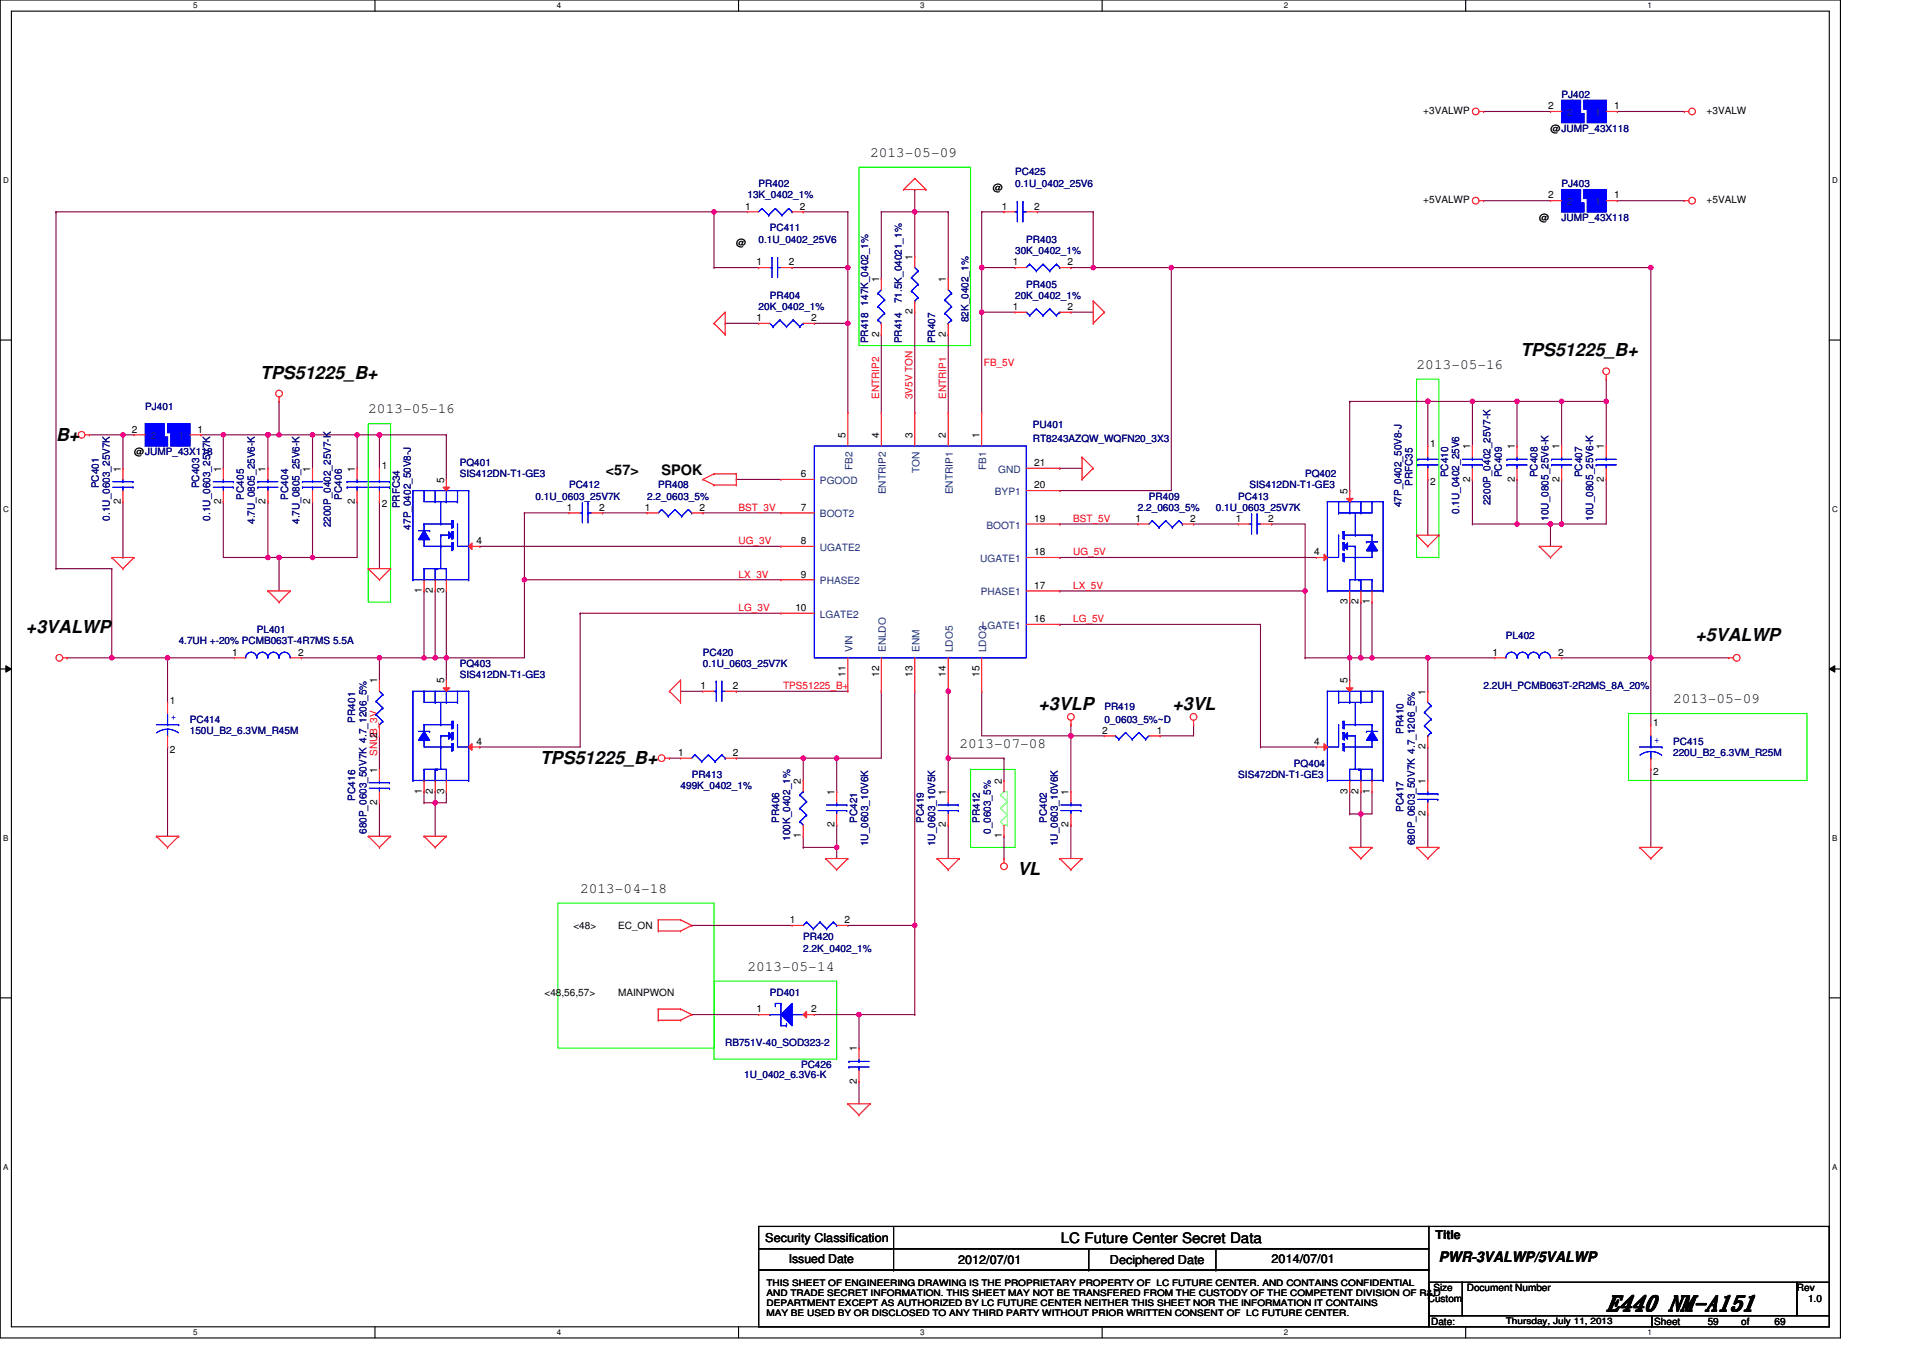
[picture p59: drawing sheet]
<svg xmlns="http://www.w3.org/2000/svg" width="297mm" height="210mm" viewBox="0 0 297 210" stroke-linecap="round" stroke-linejoin="round" font-family="sans-serif">
<defs><g id="words">
<text font-size="3.3" x="248.8" y="203">E440 NM-A151</text>
<g font-size="2.8">
<text x="40.3" y="58.6">TPS51225_B+</text>
<text x="235.5" y="55.2">TPS51225_B+</text>
<text x="8.7" y="68.3">B+</text>
<text x="4" y="98">+3VALWP</text>
<text x="262.6" y="99.2">+5VALWP</text>
<text x="160.8" y="109.9">+3VLP</text>
<text x="181.6" y="109.9">+3VL</text>
<text x="83.6" y="118.4">TPS51225_B+</text>
<text x="157.6" y="135.5">VL</text>
</g>
<g font-size="2.2">
<text x="134.8" y="24.3">2013-05-09</text>
<text x="219.4" y="57.1">2013-05-16</text>
<text x="57" y="64">2013-05-16</text>
<text x="93.8" y="73.5">&lt;57&gt;</text>
<text x="102.5" y="73.5">SPOK</text>
<text x="259.1" y="109">2013-05-09</text>
<text x="148.6" y="115.9">2013-07-08</text>
<text x="89.9" y="138.3">2013-04-18</text>
<text x="115.8" y="150.4">2013-05-14</text>
<text x="164.3" y="192.5">LC Future Center Secret Data</text>
<text x="222.8" y="195.5">PWR-3VALWP/5VALWP</text>
</g>
<g font-size="1.9">
<text x="222.3" y="191.9">Title</text>
<text x="118.5" y="192.4">Security Classification</text>
<text x="122.1" y="195.7">Issued Date</text>
<text x="148.4" y="195.9">2012/07/01</text>
<text x="171.9" y="195.9">Deciphered Date</text>
<text x="196.9" y="195.7">2014/07/01</text>
</g>
<g font-size="1.6">
<text x="239.8" y="16.9">2</text>
<text x="250" y="16.9">1</text>
<text x="115.4" y="32.5">1</text>
<text x="123.9" y="32.5">2</text>
<text x="155.1" y="32.5">1</text>
<text x="160.1" y="32.5">2</text>
<text x="239.8" y="30.7">2</text>
<text x="250" y="30.7">1</text>
<text x="117.1" y="41.1">1</text>
<text x="122.1" y="41.1">2</text>
<text x="141.3" y="40.2" transform="rotate(-90 141.3 40.2)">1</text>
<text x="156.9" y="41.1">1</text>
<text x="165.3" y="41.1">2</text>
<text x="136.1" y="43.7" transform="rotate(-90 136.1 43.7)">1</text>
<text x="146.5" y="43.7" transform="rotate(-90 146.5 43.7)">1</text>
<text x="117.1" y="49.7">1</text>
<text x="125.6" y="49.7">2</text>
<text x="136.1" y="52.2" transform="rotate(-90 136.1 52.2)">2</text>
<text x="141.3" y="48.7" transform="rotate(-90 141.3 48.7)">2</text>
<text x="146.5" y="52.2" transform="rotate(-90 146.5 52.2)">2</text>
<text x="156.9" y="48">1</text>
<text x="165.3" y="48">2</text>
<text x="20.4" y="67">2</text>
<text x="30.6" y="67">1</text>
<text x="131" y="67.9" transform="rotate(-90 131 67.9)">5</text>
<text x="136.1" y="67.9" transform="rotate(-90 136.1 67.9)">4</text>
<text x="141.3" y="67.9" transform="rotate(-90 141.3 67.9)">3</text>
<text x="146.5" y="67.9" transform="rotate(-90 146.5 67.9)">2</text>
<text x="151.7" y="67.9" transform="rotate(-90 151.7 67.9)">1</text>
<text x="221.5" y="69.3">1</text>
<text x="227.7" y="69.6" transform="rotate(-90 227.7 69.6)">1</text>
<text x="234.6" y="69.6" transform="rotate(-90 234.6 69.6)">1</text>
<text x="241.5" y="69.6" transform="rotate(-90 241.5 69.6)">1</text>
<text x="248.4" y="69.6" transform="rotate(-90 248.4 69.6)">1</text>
<text x="18.7" y="73.1" transform="rotate(-90 18.7 73.1)">1</text>
<text x="34.2" y="73.1" transform="rotate(-90 34.2 73.1)">1</text>
<text x="41.1" y="73.1" transform="rotate(-90 41.1 73.1)">1</text>
<text x="48.1" y="73.1" transform="rotate(-90 48.1 73.1)">1</text>
<text x="55" y="73.1" transform="rotate(-90 55 73.1)">1</text>
<text x="59.1" y="72.7">1</text>
<text x="68.8" y="74.8" transform="rotate(-90 68.8 74.8)">5</text>
<text x="124" y="73.9">6</text>
<text x="160.1" y="75.6">20</text>
<text x="160.1" y="72.2">21</text>
<text x="208.7" y="76.5" transform="rotate(-90 208.7 76.5)">5</text>
<text x="221.5" y="75.1">2</text>
<text x="227.7" y="74.6" transform="rotate(-90 227.7 74.6)">2</text>
<text x="234.6" y="74.6" transform="rotate(-90 234.6 74.6)">2</text>
<text x="241.5" y="74.6" transform="rotate(-90 241.5 74.6)">2</text>
<text x="248.4" y="74.6" transform="rotate(-90 248.4 74.6)">2</text>
<text x="18.7" y="78.1" transform="rotate(-90 18.7 78.1)">2</text>
<text x="34.2" y="78.1" transform="rotate(-90 34.2 78.1)">2</text>
<text x="41.1" y="78.1" transform="rotate(-90 41.1 78.1)">2</text>
<text x="48.1" y="78.1" transform="rotate(-90 48.1 78.1)">2</text>
<text x="55" y="78.1" transform="rotate(-90 55 78.1)">2</text>
<text x="59.1" y="78.6">2</text>
<text x="87.8" y="79.1">1</text>
<text x="92.8" y="79.1">2</text>
<text x="99.9" y="79.1">1</text>
<text x="108.3" y="79.1">2</text>
<text x="124" y="79.1">7</text>
<text x="160.1" y="80.8">19</text>
<text x="175.9" y="80.8">1</text>
<text x="184.3" y="80.8">2</text>
<text x="191.4" y="80.8">1</text>
<text x="196.4" y="80.8">2</text>
<text x="73.8" y="84.3">4</text>
<text x="124" y="89.5">9</text>
<text x="124" y="84.3">8</text>
<text x="160.1" y="86">18</text>
<text x="203.5" y="86">4</text>
<text x="65.3" y="91.9" transform="rotate(-90 65.3 91.9)">1</text>
<text x="67.1" y="91.9" transform="rotate(-90 67.1 91.9)">2</text>
<text x="68.8" y="91.9" transform="rotate(-90 68.8 91.9)">3</text>
<text x="123.2" y="94.6">10</text>
<text x="160.1" y="91.2">17</text>
<text x="208.7" y="93.6" transform="rotate(-90 208.7 93.6)">3</text>
<text x="210.4" y="93.6" transform="rotate(-90 210.4 93.6)">2</text>
<text x="212.1" y="93.6" transform="rotate(-90 212.1 93.6)">1</text>
<text x="36" y="101.6">1</text>
<text x="46.2" y="101.6">2</text>
<text x="160.1" y="96.4">16</text>
<text x="231.1" y="101.6">1</text>
<text x="241.3" y="101.6">2</text>
<text x="58.4" y="105.9" transform="rotate(-90 58.4 105.9)">1</text>
<text x="68.8" y="105.9" transform="rotate(-90 68.8 105.9)">5</text>
<text x="108.5" y="106.7">1</text>
<text x="113.5" y="106.7">2</text>
<text x="131" y="104.9" transform="rotate(-90 131 104.9)">11</text>
<text x="136.1" y="104.9" transform="rotate(-90 136.1 104.9)">12</text>
<text x="141.3" y="104.9" transform="rotate(-90 141.3 104.9)">13</text>
<text x="146.5" y="104.9" transform="rotate(-90 146.5 104.9)">14</text>
<text x="151.7" y="104.9" transform="rotate(-90 151.7 104.9)">15</text>
<text x="208.7" y="105.9" transform="rotate(-90 208.7 105.9)">5</text>
<text x="220.8" y="107.6" transform="rotate(-90 220.8 107.6)">1</text>
<text x="26.3" y="109">1</text>
<text x="170.7" y="113.6">2</text>
<text x="179.1" y="113.6">1</text>
<text x="256" y="112.5">1</text>
<text x="26.3" y="116.6">2</text>
<text x="58.4" y="119.7" transform="rotate(-90 58.4 119.7)">1</text>
<text x="58.4" y="114.3" transform="rotate(-90 58.4 114.3)">2</text>
<text x="73.8" y="115.4">4</text>
<text x="105" y="117.1">1</text>
<text x="113.5" y="117.1">2</text>
<text x="203.5" y="115.4">4</text>
<text x="220.8" y="116.1" transform="rotate(-90 220.8 116.1)">2</text>
<text x="58.4" y="124.7" transform="rotate(-90 58.4 124.7)">2</text>
<text x="65.3" y="123" transform="rotate(-90 65.3 123)">1</text>
<text x="67.1" y="123" transform="rotate(-90 67.1 123)">2</text>
<text x="68.8" y="123" transform="rotate(-90 68.8 123)">3</text>
<text x="124" y="121.4" transform="rotate(-90 124 121.4)">2</text>
<text x="129.2" y="123.2" transform="rotate(-90 129.2 123.2)">1</text>
<text x="146.5" y="123.2" transform="rotate(-90 146.5 123.2)">1</text>
<text x="155.1" y="121.4" transform="rotate(-90 155.1 121.4)">2</text>
<text x="165.5" y="123.2" transform="rotate(-90 165.5 123.2)">1</text>
<text x="208.7" y="123" transform="rotate(-90 208.7 123)">3</text>
<text x="210.4" y="123" transform="rotate(-90 210.4 123)">2</text>
<text x="212.1" y="123" transform="rotate(-90 212.1 123)">1</text>
<text x="220.8" y="121.4" transform="rotate(-90 220.8 121.4)">1</text>
<text x="256" y="120.1">2</text>
<text x="124" y="129.9" transform="rotate(-90 124 129.9)">1</text>
<text x="129.2" y="128.2" transform="rotate(-90 129.2 128.2)">2</text>
<text x="146.5" y="128.2" transform="rotate(-90 146.5 128.2)">2</text>
<text x="155.1" y="129.9" transform="rotate(-90 155.1 129.9)">1</text>
<text x="165.5" y="128.2" transform="rotate(-90 165.5 128.2)">2</text>
<text x="220.8" y="126.4" transform="rotate(-90 220.8 126.4)">2</text>
<text x="122.3" y="143">1</text>
<text x="130.8" y="143">2</text>
<text x="117.1" y="156.8">1</text>
<text x="125.6" y="156.8">2</text>
<text x="132.7" y="167.9" transform="rotate(-90 132.7 167.9)">2</text>
<text x="132.7" y="162.9" transform="rotate(-90 132.7 162.9)">1</text>
</g>
<g font-size="1.6" fill="#004080">
<text x="242.7" y="18">2</text>
<text x="247" y="18">1</text>
<text x="242.7" y="31.8">2</text>
<text x="247" y="31.8">1</text>
<text x="23.4" y="68.1">2</text>
<text x="27.7" y="68.1">1</text>
<text x="127" y="75">PGOOD</text>
<text x="132" y="72.8" transform="rotate(-90 132 72.8)">FB2</text>
<text x="137.2" y="76.6" transform="rotate(-90 137.2 76.6)">ENTRIP2</text>
<text x="142.4" y="73.3" transform="rotate(-90 142.4 73.3)">TON</text>
<text x="147.6" y="76.6" transform="rotate(-90 147.6 76.6)">ENTRIP1</text>
<text x="152.8" y="72.8" transform="rotate(-90 152.8 72.8)">FB1</text>
<text x="154.1" y="76.7">BYP1</text>
<text x="154.6" y="73.2">GND</text>
<text x="127" y="80.1">BOOT2</text>
<text x="152.8" y="81.9">BOOT1</text>
<text x="127" y="85.3">UGATE2</text>
<text x="151.8" y="87.1">UGATE1</text>
<text x="127" y="95.7">LGATE2</text>
<text x="127" y="90.5">PHASE2</text>
<text x="151.9" y="92.2">PHASE1</text>
<text x="132" y="101" transform="rotate(-90 132 101)">VIN</text>
<text x="137.2" y="101" transform="rotate(-90 137.2 101)">ENLDO</text>
<text x="142.4" y="101" transform="rotate(-90 142.4 101)">ENM</text>
<text x="147.6" y="101" transform="rotate(-90 147.6 101)">LDO5</text>
<text x="152.1" y="97.4">LGATE1</text>
<text x="152.8" y="101" transform="rotate(-90 152.8 101)">LDO3</text>
</g>
<g font-size="1.5">
<text x="220.4" y="17.6">+3VALWP</text>
<text x="264.3" y="17.6">+3VALW</text>
<text x="240.1" y="20.4">@JUMP_43X118</text>
<text x="153.8" y="29.5">@</text>
<text x="220.4" y="31.4">+5VALWP</text>
<text x="238.4" y="34.2">@</text>
<text x="264.3" y="31.4">+5VALW</text>
<text x="114" y="38.2">@</text>
<text x="20.8" y="70.5">@JUMP_43X118</text>
<text x="88.8" y="143.9">&lt;48&gt;</text>
<text x="95.7" y="143.9">EC_ON</text>
<text x="84.3" y="154.2">&lt;48,56,57&gt;</text>
<text x="95.7" y="154.2">MAINPWON</text>
<text x="221.1" y="201.7">Custom</text>
<text x="222" y="200">Size</text>
<text x="227.2" y="200">Document Number</text>
<text x="278.3" y="200">Rev</text>
<text x="280" y="201.7">1.0</text>
<text x="221.6" y="205.2">Date:</text>
<text x="256.2" y="205.2">Sheet</text>
<text x="264.5" y="205.2">59</text>
<text x="269.7" y="205.2">of</text>
<text x="274.8" y="205.2">69</text>
</g>
<g font-size="1.5" fill="#000080">
<text x="241.8" y="15.2">PJ402</text>
<text x="117.5" y="29">PR402</text>
<text x="157.2" y="27.1">PC425</text>
<text x="157.2" y="29">0.1U_0402_25V6</text>
<text x="241.8" y="29">PJ403</text>
<text x="115.8" y="30.7">13K_0402_1%</text>
<text x="119.2" y="35.8">PC411</text>
<text x="241.8" y="34.2">JUMP_43X118</text>
<text x="117.5" y="37.7">0.1U_0402_25V6</text>
<text x="157.2" y="39.4">30K_0402_1%</text>
<text x="158.9" y="37.7">PR403</text>
<text x="119.2" y="46.3">PR404</text>
<text x="134.5" y="47.3" transform="rotate(-90 134.5 47.3)">147K_0402_1%</text>
<text x="139.6" y="47" transform="rotate(-90 139.6 47)">71.5K_04021_1%</text>
<text x="157.2" y="46.3">20K_0402_1%</text>
<text x="158.9" y="44.6">PR405</text>
<text x="117.5" y="48">20K_0402_1%</text>
<text x="134.5" y="53.2" transform="rotate(-90 134.5 53.2)">PR418</text>
<text x="139.6" y="53.2" transform="rotate(-90 139.6 53.2)">PR414</text>
<text x="144.8" y="53.2" transform="rotate(-90 144.8 53.2)">PR407</text>
<text x="150" y="49.9" transform="rotate(-90 150 49.9)">82K_0402_1%</text>
<text x="22.5" y="63.6">PJ401</text>
<text x="160" y="66.3">PU401</text>
<text x="160" y="68.4">RT8243AZQW_WQFN20_3X3</text>
<text x="15.3" y="75.7" transform="rotate(-90 15.3 75.7)">PC401</text>
<text x="30.8" y="75.7" transform="rotate(-90 30.8 75.7)">PC403</text>
<text x="37.7" y="77.4" transform="rotate(-90 37.7 77.4)">PC405</text>
<text x="44.6" y="77.4" transform="rotate(-90 44.6 77.4)">PC404</text>
<text x="52.9" y="77.4" transform="rotate(-90 52.9 77.4)">PC406</text>
<text x="71.2" y="72.2">PQ401</text>
<text x="71.2" y="73.9">SIS412DN-T1-GE3</text>
<text x="82.9" y="77.4">0.1U_0603_25V7K</text>
<text x="88.1" y="75.7">PC412</text>
<text x="100.2" y="77.4">2.2_0603_5%</text>
<text x="101.9" y="75.7">PR408</text>
<text x="177.9" y="77.4">PR409</text>
<text x="191.8" y="77.4">PC413</text>
<text x="193.5" y="75.7">SIS412DN-T1-GE3</text>
<text x="202.1" y="73.9">PQ402</text>
<text x="218.8" y="75.3" transform="rotate(-90 218.8 75.3)">PRFC35</text>
<text x="224.3" y="73.9" transform="rotate(-90 224.3 73.9)">PC410</text>
<text x="232.6" y="73.9" transform="rotate(-90 232.6 73.9)">PC409</text>
<text x="238.1" y="73.9" transform="rotate(-90 238.1 73.9)">PC408</text>
<text x="245" y="73.9" transform="rotate(-90 245 73.9)">PC407</text>
<text x="17" y="80.7" transform="rotate(-90 17 80.7)">0.1U_0603_25V7K</text>
<text x="32.6" y="80.7" transform="rotate(-90 32.6 80.7)">0.1U_0603_25V7K</text>
<text x="39.5" y="81.2" transform="rotate(-90 39.5 81.2)">4.7U_0805_25V6-K</text>
<text x="46.4" y="81.2" transform="rotate(-90 46.4 81.2)">4.7U_0805_25V6-K</text>
<text x="51.2" y="81.7" transform="rotate(-90 51.2 81.7)">2200P_0402_25V7-K</text>
<text x="61.9" y="78.8" transform="rotate(-90 61.9 78.8)">PRFC34</text>
<text x="63.6" y="82" transform="rotate(-90 63.6 82)">47P_0402_50V8-J</text>
<text x="176.2" y="79.1">2.2_0603_5%</text>
<text x="188.3" y="79.1">0.1U_0603_25V7K</text>
<text x="217" y="78.6" transform="rotate(-90 217 78.6)">47P_0402_50V8-J</text>
<text x="226" y="79.6" transform="rotate(-90 226 79.6)">0.1U_0402_25V6</text>
<text x="230.8" y="78.2" transform="rotate(-90 230.8 78.2)">2200P_0402_25V7-K</text>
<text x="239.8" y="80.7" transform="rotate(-90 239.8 80.7)">10U_0805_25V6-K</text>
<text x="246.7" y="80.7" transform="rotate(-90 246.7 80.7)">10U_0805_25V6-K</text>
<text x="27.7" y="99.8">4.7UH +-20% PCMB063T-4R7MS 5.5A</text>
<text x="39.8" y="98.1">PL401</text>
<text x="108.9" y="101.6">PC420</text>
<text x="233.2" y="99">PL402</text>
<text x="71.2" y="103.3">PQ403</text>
<text x="71.2" y="105">SIS412DN-T1-GE3</text>
<text x="108.9" y="103.3">0.1U_0603_25V7K</text>
<text x="229.8" y="106.7">2.2UH_PCMB063T-2R2MS_8A_20%</text>
<text x="29.4" y="111.9">PC414</text>
<text x="29.4" y="113.7">150U_B2_6.3VM_R45M</text>
<text x="55" y="111.9" transform="rotate(-90 55 111.9)">PR401</text>
<text x="171" y="110">PR419</text>
<text x="171" y="111.9">0_0603_5%~D</text>
<text x="217.4" y="113.7" transform="rotate(-90 217.4 113.7)">PR410</text>
<text x="200.4" y="118.8">PQ404</text>
<text x="259.1" y="115.4">PC415</text>
<text x="259.1" y="117.1">220U_B2_6.3VM_R25M</text>
<text x="55" y="124" transform="rotate(-90 55 124)">PC416</text>
<text x="105.4" y="122.3">499K_0402_1%</text>
<text x="107.1" y="120.6">PR413</text>
<text x="191.8" y="120.6">SIS472DN-T1-GE3</text>
<text x="217.4" y="125.7" transform="rotate(-90 217.4 125.7)">PC417</text>
<text x="56.7" y="129.2" transform="rotate(-90 56.7 129.2)">680P_0603_50V7K 4.7_1206_5%</text>
<text x="120.6" y="127.5" transform="rotate(-90 120.6 127.5)">PR406</text>
<text x="122.4" y="130.2" transform="rotate(-90 122.4 130.2)">100K_0402_1%</text>
<text x="132.7" y="127.5" transform="rotate(-90 132.7 127.5)">PC421</text>
<text x="134.5" y="131.1" transform="rotate(-90 134.5 131.1)">1U_0603_10V6K</text>
<text x="143.1" y="127.5" transform="rotate(-90 143.1 127.5)">PC419</text>
<text x="144.8" y="131.1" transform="rotate(-90 144.8 131.1)">1U_0603_10V5K</text>
<text x="151.7" y="127.5" transform="rotate(-90 151.7 127.5)">PR412</text>
<text x="153.5" y="129.2" transform="rotate(-90 153.5 129.2)">0_0603_5%</text>
<text x="162.1" y="127.5" transform="rotate(-90 162.1 127.5)">PC402</text>
<text x="163.8" y="131.1" transform="rotate(-90 163.8 131.1)">1U_0603_10V6K</text>
<text x="219.1" y="130.9" transform="rotate(-90 219.1 130.9)">680P_0603_50V7K 4.7_1206_5%</text>
<text x="124.4" y="145.6">PR420</text>
<text x="124.4" y="147.5">2.2K_0402_1%</text>
<text x="119.2" y="154.2">PD401</text>
<text x="112.3" y="162">RB751V-40_SOD323-2</text>
<text x="115.2" y="167">1U_0402_6.3V6-K</text>
<text x="124.1" y="165.5">PC426</text>
</g>
<g font-size="1.5" fill="#f00">
<text x="152.4" y="56.7">FB_5V</text>
<text x="136.1" y="61.8" transform="rotate(-90 136.1 61.8)">ENTRIP2</text>
<text x="141.3" y="61.8" transform="rotate(-90 141.3 61.8)">3V5V TON</text>
<text x="146.5" y="61.8" transform="rotate(-90 146.5 61.8)">ENTRIP1</text>
<text x="114.4" y="79.1">BST_3V</text>
<text x="166.2" y="80.8">BST_5V</text>
<text x="114.4" y="84.3">UG_3V</text>
<text x="114.4" y="89.5">LX_3V</text>
<text x="166.2" y="86">UG_5V</text>
<text x="114.4" y="94.7">LG_3V</text>
<text x="166.2" y="91.2">LX_5V</text>
<text x="166.2" y="96.4">LG_5V</text>
<text x="121.3" y="106.7">TPS51225_B+</text>
<text x="58.4" y="117.1" transform="rotate(-90 58.4 117.1)">SNUB_3V</text>
</g>
<g font-size="1.5" fill="#00f">
<text x="26.5" y="111.6">+</text>
<text x="256.2" y="115.1">+</text>
</g>
<g font-size="1.4">
<text x="118.7" y="199.2">THIS SHEET OF ENGINEERING DRAWING IS THE PROPRIETARY PROPERTY OF LC FUTURE CENTER. AND CONTAINS CONFIDENTIAL</text>
<text x="118.7" y="200.8">AND TRADE SECRET INFORMATION. THIS SHEET MAY NOT BE TRANSFERED FROM THE CUSTODY OF THE COMPETENT DIVISION OF R&amp;D</text>
<text x="118.7" y="202.3">DEPARTMENT EXCEPT AS AUTHORIZED BY LC FUTURE CENTER NEITHER THIS SHEET NOR THE INFORMATION IT CONTAINS</text>
<text x="118.7" y="203.9">MAY BE USED BY OR DISCLOSED TO ANY THIRD PARTY WITHOUT PRIOR WRITTEN CONSENT OF LC FUTURE CENTER.</text>
<text x="233.2" y="205">Thursday, July 11, 2013</text>
</g>
<g font-size="1.2">
<text x="29.9" y="1.3">5</text>
<text x="86.2" y="1.3">4</text>
<text x="142.5" y="1.3">3</text>
<text x="198.8" y="1.3">2</text>
<text x="255.1" y="1.3">1</text>
<text x=".5" y="28.3">D</text>
<text x="283.7" y="28.3">D</text>
<text x=".5" y="79.3">C</text>
<text x="283.7" y="79.3">C</text>
<text x=".5" y="130.2">B</text>
<text x="283.7" y="130.2">B</text>
<text x=".5" y="181.2">A</text>
<text x="283.7" y="181.2">A</text>
<text x="29.9" y="206.8">5</text>
<text x="86.2" y="206.8">4</text>
<text x="142.5" y="206.8">3</text>
<text x="198.8" y="206.8">2</text>
<text x="255.1" y="206.8">1</text>
</g>
</g></defs>
<path d="M0 0h285v207.3h-285zM1.8 1.7h281.5v203.8h-281.5z" fill="none" stroke="#000" stroke-width=".17"/>
<g fill="#fff">
<path d="M29.9 .2h.7v1.4h-.7z"/>
<path d="M29.9 205.7h.7v1.4h-.7z"/>
</g>
<path d="M58.1 0v1.7M58.1 205.5v1.8" fill="none" stroke="#000" stroke-width=".17"/>
<g fill="#fff">
<path d="M86.2 .2h.7v1.4h-.7z"/>
<path d="M86.2 205.7h.7v1.4h-.7z"/>
</g>
<path d="M114.4 0v1.7M114.4 205.5v1.8" fill="none" stroke="#000" stroke-width=".17"/>
<g fill="#fff">
<path d="M142.5 .2h.7v1.4h-.7z"/>
<path d="M142.5 205.7h.7v1.4h-.7z"/>
</g>
<path d="M170.7 0v1.7M170.7 205.5v1.8" fill="none" stroke="#000" stroke-width=".17"/>
<g fill="#fff">
<path d="M198.8 .2h.7v1.4h-.7z"/>
<path d="M198.8 205.7h.7v1.4h-.7z"/>
</g>
<path d="M227 0v1.7M227 205.5v1.8" fill="none" stroke="#000" stroke-width=".17"/>
<g fill="#fff">
<path d="M255.1 .2h.7v1.4h-.7z"/>
<path d="M255.1 205.7h.7v1.4h-.7z"/>
<path d="M.5 27.2h.9v1.4h-.9z"/>
<path d="M283.7 27.2h.9v1.4h-.9z"/>
<path d="M.5 78.2h.9v1.3h-.9z"/>
<path d="M283.7 78.2h.9v1.3h-.9z"/>
</g>
<path d="M0 52.7h1.8M283.3 52.7h1.7" fill="none" stroke="#000" stroke-width=".17"/>
<g fill="#fff">
<path d="M.5 129.1h.8v1.4h-.8z"/>
<path d="M283.7 129.1h.9v1.4h-.9z"/>
</g>
<path d="M0 103.6h1.8M283.3 103.6h1.7" fill="none" stroke="#000" stroke-width=".17"/>
<path d="M.9 103.1l.9 .5-.9 .5zM283.3 103.6l.9-.5v1z" fill="#000"/>
<path d="M.9 103.1l.9 .5-.9 .5zM283.3 103.6l.9-.5v1z" fill="none" stroke="#000" stroke-width=".15"/>
<g fill="#fff">
<path d="M.5 180.1h.8v1.3h-.8z"/>
<path d="M283.7 180.1h.9v1.3h-.9z"/>
</g>
<path d="M0 154.6h1.8M283.3 154.6h1.7" fill="none" stroke="#000" stroke-width=".17"/>
<path d="M133 25.9h17.3v27.6h-17.3zM219.4 58.7h3.4v27.7h-3.4zM57 65.6h3.5v27.7h-3.5zM150.3 119.2h6.9v12.1h-6.9zM252.2 110.5h27.6v10.4h-27.6zM86.4 139.9h24.2v22.5h-24.2zM110.6 152h19v12.1h-19z" fill="none" stroke="#0f0" stroke-width=".17"/>
<g fill="none" stroke="#800040" stroke-width=".17">
<path d="M8.7 32.8h.1M8.7 32.8h101.9M110.6 32.8h.1M110.6 32.8v8.7M124.4 32.8h.1M124.4 32.8h6.9M152 32.8h.1M152 32.8h3.5M152 32.8v8.7M160.7 32.8h.1M160.7 32.8h8.6M169.3 32.8h.1"/>
<path d="M169.3 32.8v8.7M110.6 41.5h.1M110.6 41.5h6.9M122.7 41.5h.1M122.7 41.5h8.6M169.3 41.5h.1M169.3 41.5h12.1"/>
</g>
<circle cx="169.3" cy="41.4" r=".34" fill="#f0f"/>
<circle cx="169.3" cy="41.4" r=".34" fill="none" stroke="#f0f" stroke-width=".17"/>
<path d="M110.6 32.8h.1M110.6 32.8h5.2" fill="none" stroke="#800040" stroke-width=".17"/>
<circle cx="110.6" cy="32.8" r=".34" fill="#f0f"/>
<circle cx="110.6" cy="32.8" r=".34" fill="none" stroke="#f0f" stroke-width=".17"/>
<path d="M58.8 67.4h.1M58.8 67.4h10.3" fill="none" stroke="#800040" stroke-width=".17"/>
<circle cx="58.8" cy="67.4" r=".34" fill="#f0f"/>
<circle cx="58.8" cy="67.4" r=".34" fill="none" stroke="#f0f" stroke-width=".17"/>
<path d="M25.9 101.9h.1M25.9 115.7h.1M25.9 101.9v6.9M25.9 115.7v13.8M69.1 101.9h.1M69.1 101.9h12.1" fill="none" stroke="#800040" stroke-width=".17"/>
<circle cx="69.1" cy="101.9" r=".34" fill="#f0f"/>
<circle cx="69.1" cy="101.9" r=".34" fill="none" stroke="#f0f" stroke-width=".17"/>
<path d="M164.1 72.5h.1M164.1 72.5h3.5M81.2 89.8h.1M81.2 89.8v12.1M136.5 107.1h.1M136.5 107.1v10.3M209 101.9h.1M209 101.9h1.8" fill="none" stroke="#800040" stroke-width=".17"/>
<circle cx="209" cy="101.9" r=".34" fill="#f0f"/>
<circle cx="209" cy="101.9" r=".34" fill="none" stroke="#f0f" stroke-width=".17"/>
<g fill="none" stroke="#800040" stroke-width=".17">
<path d="M8.7 32.8h.1M8.7 32.8v55.3M112.3 50.1h.1M112.3 50.1h5.2M126.1 50.1h.1M126.1 50.1h5.2M152 48.4h.1M152 48.4h5.2M165.8 48.4h.1M165.8 48.4h3.5M234.9 62.2h.1M234.9 62.2h6.9"/>
<path d="M241.8 62.2h.1M241.8 62.2v6.9M8.7 88.1h.1M8.7 88.1h8.6M17.3 88.1h.1M17.3 88.1v13.8M69.1 91.5h.1M69.1 91.5v10.4M164.1 86.4h.1M164.1 86.4h39.7M212.5 93.3h.1M212.5 93.3v8.6h-1.7"/>
<path d="M241.8 81.2h.1M241.8 81.2h7M210.8 101.9h.1"/>
</g>
<circle cx="234.9" cy="62.2" r=".34" fill="#f0f"/>
<circle cx="234.9" cy="62.2" r=".34" fill="none" stroke="#f0f" stroke-width=".17"/>
<path d="M228 62.2h.1M228 62.2h6.9M234.9 62.2h.1M234.9 74.3h.1M234.9 62.2v6.9M234.9 74.3v6.9M241.8 74.3h.1M241.8 74.3v6.9M221.1 101.9h.1M221.1 101.9h10.4M255.7 101.9h.1M255.7 101.9h12.1" fill="none" stroke="#800040" stroke-width=".17"/>
<circle cx="228" cy="62.2" r=".34" fill="#f0f"/>
<circle cx="228" cy="62.2" r=".34" fill="none" stroke="#f0f" stroke-width=".17"/>
<path d="M234.9 81.2h.1M234.9 81.2h5.2M240.1 81.2h.1M240.1 81.2v3.4" fill="none" stroke="#800040" stroke-width=".17"/>
<circle cx="240.1" cy="81.2" r=".34" fill="#f0f"/>
<circle cx="240.1" cy="81.2" r=".34" fill="none" stroke="#f0f" stroke-width=".17"/>
<path d="M195.2 96.7h.1M195.2 96.7v19M210.8 93.3h.1M210.8 93.3v8.6" fill="none" stroke="#800040" stroke-width=".17"/>
<circle cx="210.8" cy="101.9" r=".34" fill="#f0f"/>
<circle cx="210.8" cy="101.9" r=".34" fill="none" stroke="#f0f" stroke-width=".17"/>
<path d="M210.8 126.1h.1M210.8 126.1v5.2" fill="none" stroke="#800040" stroke-width=".17"/>
<circle cx="210.8" cy="126.1" r=".34" fill="#f0f"/>
<circle cx="210.8" cy="126.1" r=".34" fill="none" stroke="#f0f" stroke-width=".17"/>
<path d="M221.1 115.7h.1M221.1 101.9h.1M221.1 101.9v5.2M221.1 115.7v5.2M221.1 126.1h.1M221.1 126.1v5.2" fill="none" stroke="#800040" stroke-width=".17"/>
<circle cx="221.1" cy="101.9" r=".34" fill="#f0f"/>
<circle cx="221.1" cy="101.9" r=".34" fill="none" stroke="#f0f" stroke-width=".17"/>
<path d="M228 74.3h.1M228 62.2h.1M228 62.2v6.9M228 74.3v6.9M228 81.2h.1M228 81.2h6.9" fill="none" stroke="#800040" stroke-width=".17"/>
<circle cx="234.9" cy="81.2" r=".34" fill="#f0f"/>
<circle cx="234.9" cy="81.2" r=".34" fill="none" stroke="#f0f" stroke-width=".17"/>
<path d="M209 62.2h.1M209 62.2v13.8M240.1 81.2h.1M240.1 81.2h1.7M195.2 115.7h.1M195.2 115.7h8.6M209 101.9h.1M209 101.9v3.5" fill="none" stroke="#800040" stroke-width=".17"/>
<circle cx="241.8" cy="81.2" r=".34" fill="#f0f"/>
<circle cx="241.8" cy="81.2" r=".34" fill="none" stroke="#f0f" stroke-width=".17"/>
<circle cx="240.1" cy="81.2" r=".34" fill="#f0f"/>
<circle cx="240.1" cy="81.2" r=".34" fill="none" stroke="#f0f" stroke-width=".17"/>
<path d="M248.8 62.2h.1M248.8 62.2v6.9" fill="none" stroke="#800040" stroke-width=".17"/>
<circle cx="248.8" cy="62.2" r=".34" fill="#f0f"/>
<circle cx="248.8" cy="62.2" r=".34" fill="none" stroke="#f0f" stroke-width=".17"/>
<path d="M241.8 62.2h.1M241.8 62.2h7" fill="none" stroke="#800040" stroke-width=".17"/>
<circle cx="241.8" cy="62.2" r=".34" fill="#f0f"/>
<circle cx="241.8" cy="62.2" r=".34" fill="none" stroke="#f0f" stroke-width=".17"/>
<path d="M248.8 74.3h.1M248.8 74.3v6.9M212.5 101.9h.1M212.5 101.9h8.6M209 126.1h.1M209 122.6h.1M209 122.6v3.5M210.8 126.1h.1M210.8 122.6h.1M210.8 122.6v3.5M212.5 122.6h.1M212.5 122.6v3.5h-3.5" fill="none" stroke="#800040" stroke-width=".17"/>
<circle cx="212.5" cy="101.9" r=".34" fill="#f0f"/>
<circle cx="212.5" cy="101.9" r=".34" fill="none" stroke="#f0f" stroke-width=".17"/>
<path d="M131.3 41.5h.1M131.3 41.5v8.6" fill="none" stroke="#800040" stroke-width=".17"/>
<circle cx="131.3" cy="41.4" r=".34" fill="#f0f"/>
<circle cx="131.3" cy="41.4" r=".34" fill="none" stroke="#f0f" stroke-width=".17"/>
<path d="M129.6 117.4h.1M129.6 117.4h6.9" fill="none" stroke="#800040" stroke-width=".17"/>
<circle cx="129.6" cy="117.4" r=".34" fill="#f0f"/>
<circle cx="129.6" cy="117.4" r=".34" fill="none" stroke="#f0f" stroke-width=".17"/>
<path d="M146.9 107.1h.1M146.9 107.1v10.3" fill="none" stroke="#800040" stroke-width=".17"/>
<circle cx="146.8" cy="107.1" r=".34" fill="#f0f"/>
<circle cx="146.8" cy="107.1" r=".34" fill="none" stroke="#f0f" stroke-width=".17"/>
<path d="M221.1 62.2h.1M221.1 62.2h6.9" fill="none" stroke="#800040" stroke-width=".17"/>
<circle cx="221.1" cy="62.2" r=".34" fill="#f0f"/>
<circle cx="221.1" cy="62.2" r=".34" fill="none" stroke="#f0f" stroke-width=".17"/>
<path d="M31.1 67.4h.1M31.1 67.4h3.5M43.2 62.2h.1M43.2 62.2v5.2" fill="none" stroke="#800040" stroke-width=".17"/>
<circle cx="43.2" cy="67.4" r=".34" fill="#f0f"/>
<circle cx="43.2" cy="67.4" r=".34" fill="none" stroke="#f0f" stroke-width=".17"/>
<path d="M19 67.4h.1M19 67.4h1.8M41.5 67.4h.1M41.5 67.4v5.1" fill="none" stroke="#800040" stroke-width=".17"/>
<circle cx="41.5" cy="67.4" r=".34" fill="#f0f"/>
<circle cx="41.5" cy="67.4" r=".34" fill="none" stroke="#f0f" stroke-width=".17"/>
<path d="M43.2 86.4h.1M43.2 86.4v5.1" fill="none" stroke="#800040" stroke-width=".17"/>
<circle cx="43.2" cy="86.4" r=".34" fill="#f0f"/>
<circle cx="43.2" cy="86.4" r=".34" fill="none" stroke="#f0f" stroke-width=".17"/>
<path d="M48.4 67.4h.1M48.4 77.7h.1M48.4 67.4v5.1M48.4 77.7v8.7" fill="none" stroke="#800040" stroke-width=".17"/>
<circle cx="48.4" cy="86.4" r=".34" fill="#f0f"/>
<circle cx="48.4" cy="86.4" r=".34" fill="none" stroke="#f0f" stroke-width=".17"/>
<path d="M41.5 77.7h.1M41.5 77.7v8.7M25.9 101.9h.1M25.9 101.9h10.4" fill="none" stroke="#800040" stroke-width=".17"/>
<circle cx="25.9" cy="101.9" r=".34" fill="#f0f"/>
<circle cx="25.9" cy="101.9" r=".34" fill="none" stroke="#f0f" stroke-width=".17"/>
<path d="M34.6 67.4h.1M34.6 67.4h6.9" fill="none" stroke="#800040" stroke-width=".17"/>
<circle cx="41.5" cy="67.4" r=".34" fill="#f0f"/>
<circle cx="41.5" cy="67.4" r=".34" fill="none" stroke="#f0f" stroke-width=".17"/>
<path d="M74.3 84.6h.1M74.3 84.6h46.6M58.8 101.9h.1M58.8 101.9h6.9" fill="none" stroke="#800040" stroke-width=".17"/>
<circle cx="65.7" cy="101.9" r=".34" fill="#f0f"/>
<circle cx="65.7" cy="101.9" r=".34" fill="none" stroke="#f0f" stroke-width=".17"/>
<circle cx="58.8" cy="101.9" r=".34" fill="#f0f"/>
<circle cx="58.8" cy="101.9" r=".34" fill="none" stroke="#f0f" stroke-width=".17"/>
<path d="M74.3 115.7h.1M74.3 115.7h15.6M65.7 122.6h.1M65.7 124.4h.1M65.7 122.6v1.8M65.7 124.4h1.7M67.4 124.4h.1M67.4 122.6h.1M67.4 122.6v6.9" fill="none" stroke="#800040" stroke-width=".17"/>
<circle cx="67.4" cy="124.4" r=".34" fill="#f0f"/>
<circle cx="67.4" cy="124.4" r=".34" fill="none" stroke="#f0f" stroke-width=".17"/>
<path d="M34.6 77.7h.1M34.6 67.4h.1M34.6 67.4v5.1M34.6 77.7v8.7M67.4 124.4h.1M69.1 122.6h.1M69.1 122.6v1.8h-1.7" fill="none" stroke="#800040" stroke-width=".17"/>
<circle cx="34.6" cy="67.4" r=".34" fill="#f0f"/>
<circle cx="34.6" cy="67.4" r=".34" fill="none" stroke="#f0f" stroke-width=".17"/>
<path d="M48.4 67.4h.1M48.4 67.4h6.9M55.3 67.4h.1M55.3 67.4v5.1M69.1 67.4h.1M69.1 67.4v6.9" fill="none" stroke="#800040" stroke-width=".17"/>
<circle cx="48.4" cy="67.4" r=".34" fill="#f0f"/>
<circle cx="48.4" cy="67.4" r=".34" fill="none" stroke="#f0f" stroke-width=".17"/>
<path d="M55.3 77.7h.1M55.3 77.7v8.7h-6.9M48.4 86.4h.1M146.9 117.4h.1M146.9 117.4h8.6" fill="none" stroke="#800040" stroke-width=".17"/>
<circle cx="146.8" cy="117.4" r=".34" fill="#f0f"/>
<circle cx="146.8" cy="117.4" r=".34" fill="none" stroke="#f0f" stroke-width=".17"/>
<path d="M152 41.5h.1M152 41.5v6.9M146.9 117.4h.1M146.9 117.4v5.2" fill="none" stroke="#800040" stroke-width=".17"/>
<circle cx="152" cy="41.4" r=".34" fill="#f0f"/>
<circle cx="152" cy="41.4" r=".34" fill="none" stroke="#f0f" stroke-width=".17"/>
<path d="M152 41.5h.1M152 41.5h5.2" fill="none" stroke="#800040" stroke-width=".17"/>
<circle cx="152" cy="41.4" r=".34" fill="#f0f"/>
<circle cx="152" cy="41.4" r=".34" fill="none" stroke="#f0f" stroke-width=".17"/>
<path d="M181.4 41.5h.1M181.4 41.5v34.5" fill="none" stroke="#800040" stroke-width=".17"/>
<circle cx="181.4" cy="41.4" r=".34" fill="#f0f"/>
<circle cx="181.4" cy="41.4" r=".34" fill="none" stroke="#f0f" stroke-width=".17"/>
<path d="M164.1 76h.1M164.1 76h17.3M17.3 101.9h.1M17.3 101.9h8.6" fill="none" stroke="#800040" stroke-width=".17"/>
<circle cx="17.3" cy="101.9" r=".34" fill="#f0f"/>
<circle cx="17.3" cy="101.9" r=".34" fill="none" stroke="#f0f" stroke-width=".17"/>
<g fill="none" stroke="#800040" stroke-width=".17">
<path d="M181.4 41.5h74.3M248.8 58.7h.1M248.8 58.7v3.5M255.7 41.5h.1M202.1 91.5h.1M202.1 81.2v10.3M209 93.3h.1M209 93.3v8.6M10.4 101.9h.1M10.4 101.9h6.9M46.7 101.9h.1M46.7 101.9h12.1"/>
<path d="M58.8 114h.1M58.8 114v5.2M155.5 117.4h.1M155.5 117.4v3.5M58.8 124.4h.1M58.8 124.4v5.1M146.9 127.8h.1M146.9 127.8v5.2M155.5 129.5h.1M155.5 129.5v3.5"/>
</g>
<circle cx="255.7" cy="41.4" r=".34" fill="#f0f"/>
<circle cx="255.7" cy="41.4" r=".34" fill="none" stroke="#f0f" stroke-width=".17"/>
<path d="M255.7 101.9h.1M255.7 101.9v10.4" fill="none" stroke="#800040" stroke-width=".17"/>
<circle cx="255.7" cy="101.9" r=".34" fill="#f0f"/>
<circle cx="255.7" cy="101.9" r=".34" fill="none" stroke="#f0f" stroke-width=".17"/>
<path d="M19 67.4h.1M19 67.4v5.1M209 62.2h.1M209 62.2h12.1M202.1 101.9h6.9M209 101.9h.1M255.7 119.2h.1M255.7 119.2v12.1" fill="none" stroke="#800040" stroke-width=".17"/>
<circle cx="19" cy="67.4" r=".34" fill="#f0f"/>
<circle cx="19" cy="67.4" r=".34" fill="none" stroke="#f0f" stroke-width=".17"/>
<g fill="none" stroke="#800040" stroke-width=".17">
<path d="M229.8 17.3h.1M229.8 17.3h10.3M250.5 17.3h.1M250.5 17.3h10.3M229.8 31.1h.1M229.8 31.1h10.3M250.5 31.1h.1M250.5 31.1h10.3M13.9 67.4h.1M13.9 67.4h5.1M19 77.7v8.7M19 86.4h.1"/>
<path d="M67.4 91.5h.1M67.4 91.5v10.4h-1.7M58.8 101.9h.1M58.8 101.9v3.5M65.7 101.9h.1"/>
</g>
<circle cx="67.4" cy="101.9" r=".34" fill="#f0f"/>
<circle cx="67.4" cy="101.9" r=".34" fill="none" stroke="#f0f" stroke-width=".17"/>
<path d="M58.8 67.4h.1M58.8 67.4v5.1M65.7 91.5h.1M65.7 91.5v10.4M67.4 101.9h.1M67.4 101.9h1.7M69.1 101.9h.1M69.1 101.9v3.5" fill="none" stroke="#800040" stroke-width=".17"/>
<circle cx="58.8" cy="67.4" r=".34" fill="#f0f"/>
<circle cx="58.8" cy="67.4" r=".34" fill="none" stroke="#f0f" stroke-width=".17"/>
<path d="M55.3 67.4h.1M55.3 67.4h3.5M58.8 77.7h.1M58.8 77.7v10.4" fill="none" stroke="#800040" stroke-width=".17"/>
<circle cx="55.3" cy="67.4" r=".34" fill="#f0f"/>
<circle cx="55.3" cy="67.4" r=".34" fill="none" stroke="#f0f" stroke-width=".17"/>
<path d="M43.2 67.4h.1M43.2 67.4h5.2M34.6 86.4h6.9M41.5 86.4h.1" fill="none" stroke="#800040" stroke-width=".17"/>
<circle cx="41.5" cy="86.4" r=".34" fill="#f0f"/>
<circle cx="41.5" cy="86.4" r=".34" fill="none" stroke="#f0f" stroke-width=".17"/>
<path d="M41.5 67.4h.1M41.5 67.4h1.7M41.5 86.4h6.9M43.2 86.4h.1M48.4 86.4h.1" fill="none" stroke="#800040" stroke-width=".17"/>
<circle cx="41.5" cy="67.4" r=".34" fill="#f0f"/>
<circle cx="41.5" cy="67.4" r=".34" fill="none" stroke="#f0f" stroke-width=".17"/>
<path d="M221.1 62.2h.1M221.1 62.2v6.9" fill="none" stroke="#800040" stroke-width=".17"/>
<circle cx="221.1" cy="62.2" r=".34" fill="#f0f"/>
<circle cx="221.1" cy="62.2" r=".34" fill="none" stroke="#f0f" stroke-width=".17"/>
<path d="M152 48.4h.1M152 48.4v15.5M221.1 74.3h.1M221.1 74.3v8.6" fill="none" stroke="#800040" stroke-width=".17"/>
<circle cx="152" cy="48.4" r=".34" fill="#f0f"/>
<circle cx="152" cy="48.4" r=".34" fill="none" stroke="#f0f" stroke-width=".17"/>
<g fill="none" stroke="#800040" stroke-width=".17">
<path d="M165.8 41.5h.1M165.8 41.5h3.5M255.7 41.5h.1M255.7 41.5v60.4h-13.9M164.1 81.2h.1M164.1 91.5h.1M164.1 81.2h12.1M164.1 91.5h38M184.8 81.2h.1M184.8 81.2h7M196.9 81.2h.1M196.9 81.2h5.2"/>
<path d="M241.8 101.9h.1"/>
</g>
<circle cx="202.1" cy="91.5" r=".34" fill="#f0f"/>
<circle cx="202.1" cy="91.5" r=".34" fill="none" stroke="#f0f" stroke-width=".17"/>
<path d="M164.1 96.7h.1M164.1 96.7h31.1M202.1 91.5v10.4M152 107.1h.1M152 107.1v6.9M165.8 114h.1M165.8 114v8.6M202.1 101.9h.1M165.8 127.8h.1M165.8 127.8v5.2" fill="none" stroke="#800040" stroke-width=".17"/>
<circle cx="165.8" cy="114" r=".34" fill="#f0f"/>
<circle cx="165.8" cy="114" r=".34" fill="none" stroke="#f0f" stroke-width=".17"/>
<path d="M152 114h19M165.8 114h.1M165.8 112.3h.1M165.8 112.3v1.7M179.7 114h.1M184.8 112.3h.1M184.8 112.3v1.7h-5.1" fill="none" stroke="#800040" stroke-width=".17"/>
<circle cx="165.8" cy="114" r=".34" fill="#f0f"/>
<circle cx="165.8" cy="114" r=".34" fill="none" stroke="#f0f" stroke-width=".17"/>
<path d="M131.3 50.1h.1M131.3 50.1v13.8" fill="none" stroke="#800040" stroke-width=".17"/>
<circle cx="131.3" cy="50.1" r=".34" fill="#f0f"/>
<circle cx="131.3" cy="50.1" r=".34" fill="none" stroke="#f0f" stroke-width=".17"/>
<path d="M131.3 32.8h.1M131.3 32.8v8.7M81.2 79.5h.1M81.2 79.5h6.9M93.3 79.5h.1M93.3 79.5h6.9M108.9 79.5h.1M108.9 79.5h12M81.2 89.8h.1M81.2 89.8h39.7" fill="none" stroke="#800040" stroke-width=".17"/>
<circle cx="81.2" cy="89.8" r=".34" fill="#f0f"/>
<circle cx="81.2" cy="89.8" r=".34" fill="none" stroke="#f0f" stroke-width=".17"/>
<path d="M81.2 79.5h.1M81.2 79.5v10.3M89.9 95h.1M89.9 95h31M89.9 95v20.7M105.4 107.1h.1M105.4 107.1h3.5M114 107.1h.1M114 107.1h17.3M129.6 131.3h.1M129.6 131.3v1.7" fill="none" stroke="#800040" stroke-width=".17"/>
<circle cx="129.6" cy="131.3" r=".34" fill="#f0f"/>
<circle cx="129.6" cy="131.3" r=".34" fill="none" stroke="#f0f" stroke-width=".17"/>
<path d="M124.4 117.4h.1M124.4 117.4v3.5" fill="none" stroke="#800040" stroke-width=".17"/>
<circle cx="124.4" cy="117.4" r=".34" fill="#f0f"/>
<circle cx="124.4" cy="117.4" r=".34" fill="none" stroke="#f0f" stroke-width=".17"/>
<g fill="none" stroke="#800040" stroke-width=".17">
<path d="M136.5 32.8h.1M136.5 32.8v10.4M136.5 32.8h5.2M141.7 32.8h.1M141.7 32.8v6.9M146.9 32.8h.1M146.9 32.8v10.4M136.5 51.8h.1M136.5 51.8v12.1M141.7 48.4v15.5M146.9 51.8h.1M146.9 51.8v12.1"/>
<path d="M114 74.3h.1M114 74.3h6.9M141.7 63.9h.1M103.7 117.4h.1M103.7 117.4h1.7M114 117.4h.1M114 117.4h15.6M124.4 117.4h.1M129.6 117.4h.1M129.6 117.4v5.2M124.4 131.3h.1M124.4 129.5v1.8"/>
<path d="M124.4 131.3h5.2M129.6 131.3h.1M129.6 127.8h.1M129.6 127.8v3.5"/>
</g>
<circle cx="141.7" cy="32.8" r=".34" fill="#f0f"/>
<circle cx="141.7" cy="32.8" r=".34" fill="none" stroke="#f0f" stroke-width=".17"/>
<path d="M141.7 29.4h.1M141.7 32.8h.1M141.7 29.4v3.4M141.7 32.8h5.2M107.1 143.4h.1M107.1 157.2h.1M107.1 143.4h15.6M107.1 157.2h10.4M126.1 157.2h.1M126.1 157.2h6.9" fill="none" stroke="#800040" stroke-width=".17"/>
<circle cx="133" cy="157.2" r=".34" fill="#f0f"/>
<circle cx="133" cy="157.2" r=".34" fill="none" stroke="#f0f" stroke-width=".17"/>
<path d="M141.7 107.1v36.3M133 157.2h.1M133 157.2v5.2M141.7 143.4h.1M133 167.5h.1M133 167.5v3.5" fill="none" stroke="#800040" stroke-width=".17"/>
<circle cx="141.7" cy="143.4" r=".34" fill="#f0f"/>
<circle cx="141.7" cy="143.4" r=".34" fill="none" stroke="#f0f" stroke-width=".17"/>
<path d="M131.3 143.4h10.4M133 157.2h.1M133 157.2h8.7M141.7 143.4h.1M141.7 157.2h.1M141.7 143.4v13.8" fill="none" stroke="#800040" stroke-width=".17"/>
<g fill="none" stroke="#f00" stroke-width=".17">
<path d="M229.1 17.3h.7M229.8 17.3h.1M260.8 17.3h.1M260.8 17.3h.7M139.9 29.4h.1M139.9 29.4h3.5M141.7 27.6h.1M141.7 27.6l1.7 1.8M141.7 27.6l-1.8 1.8M143.4 29.4h.1M229.1 31.1h.7M229.8 31.1h.1"/>
<path d="M260.8 31.1h.1M260.8 31.1h.7M110.6 50.1h.1M110.6 50.1l1.7 1.7M112.3 51.8h.1M112.3 48.4h.1M112.3 48.4v3.4M112.3 48.4l-1.7 1.7M169.3 46.6h.1M169.3 50.1h.1M169.3 46.6v3.5M169.3 46.6l1.7 1.8"/>
<path d="M171 48.4h.1M171 48.4l-1.7 1.7M248.8 58.7h.1M248.8 58v.7M13.2 67.4h.7M13.9 67.4h.1M43.2 62.2h.1M43.2 61.5v.7M108.9 74.3h.1M108.9 74.3l1.7 .8M110.6 73.4h.1M110.6 75.1h.1"/>
<path d="M110.6 73.4l-1.7 .9M110.6 73.4h3.4M110.6 75.1h3.4M114 73.4h.1M114 75.1h.1M114 73.4v1.7M167.6 70.8h.1M167.6 74.3h.1M167.6 70.8v3.5M167.6 70.8l1.7 1.7M169.3 72.5h.1M169.3 72.5l-1.7 1.8"/>
<path d="M17.3 86.4h.1M17.3 86.4h3.5M17.3 86.4l1.7 1.7M19 88.1h.1M20.8 86.4h.1M20.8 86.4l-1.8 1.7M41.5 91.5h.1M41.5 91.5h3.4M41.5 91.5l1.7 1.8M43.2 93.3h.1M44.9 91.5h.1M44.9 91.5l-1.7 1.8"/>
<path d="M57 88.1h.1M57 88.1h3.5M57 88.1l1.8 1.7M58.8 89.8h.1M60.5 88.1h.1M60.5 88.1l-1.7 1.7M176.2 81.2h.1M176.2 81.2h1.7M183.1 81.2h1.7M184.8 81.2h.1M219.4 82.9h.1M219.4 82.9h3.4"/>
<path d="M219.4 82.9l1.7 1.7M221.1 84.6h.1M222.8 82.9h.1M222.8 82.9l-1.7 1.7M238.4 84.6h.1M238.4 84.6h3.4M238.4 84.6l1.7 1.8M240.1 86.4h.1M241.8 84.6h.1M241.8 84.6l-1.7 1.8M9.7 101.9h.7M10.4 101.9h.1"/>
<path d="M103 117.4h.7M103.7 107.1h.1M103.7 117.4h.1M103.7 107.1l1.7 1.7M105.4 105.4h.1M105.4 108.8h.1M105.4 105.4v3.4M105.4 105.4l-1.7 1.7M165.8 112.3h.1M165.8 111.6v.7M171 114h.1M171 114h1.8"/>
<path d="M177.9 114h1.8M179.7 114h.1M184.8 112.3h.1M184.8 111.6v.7M267.8 101.9h.1M267.8 101.9h.6M24.2 129.5h.1M24.2 129.5h3.5M24.2 129.5l1.7 1.8M25.9 131.3h.1M27.7 129.5h.1M27.7 129.5l-1.8 1.8"/>
<path d="M57 129.5h.1M57 129.5h3.5M57 129.5l1.8 1.8M58.8 131.3h.1M60.5 129.5h.1M60.5 129.5l-1.7 1.8M65.7 129.5h.1M65.7 129.5h3.4M65.7 129.5l1.7 1.8M67.4 131.3h.1M69.1 129.5h.1M69.1 129.5l-1.7 1.8"/>
<path d="M127.9 133h.1M127.9 133h3.4M127.9 133l1.7 1.7M129.6 134.7h.1M131.3 133h.1M131.3 133l-1.7 1.7M145.1 133h.1M145.1 133h3.5M145.1 133l1.8 1.7M146.9 134.7h.1M148.6 133h.1M148.6 133l-1.7 1.7"/>
<path d="M155.5 133h.1M155.5 133v.7M164.1 133h.1M164.1 133h3.5M164.1 133l1.7 1.7M165.8 134.7h.1M167.6 133h.1M167.6 133l-1.8 1.7M209 131.3h.1M209 131.3h3.5M209 131.3l1.8 1.7M210.8 133h.1"/>
<path d="M212.5 131.3h.1M212.5 131.3l-1.7 1.7M219.4 131.3h.1M219.4 131.3h3.4M219.4 131.3l1.7 1.7M221.1 133h.1M222.8 131.3h.1M222.8 131.3l-1.7 1.7M253.9 131.3h.1M253.9 131.3h3.5M253.9 131.3l1.8 1.7M255.7 133h.1"/>
<path d="M257.4 131.3h.1M257.4 131.3l-1.7 1.7M101.9 144.2h.1M101.9 142.5h.1M101.9 158h.1M101.9 156.3h.1M101.9 142.5h3.5M101.9 144.2h3.5M101.9 142.5v1.7M101.9 156.3v1.7M101.9 156.3h3.5M101.9 158h3.5"/>
<path d="M105.4 142.5h.1M105.4 144.2h.1M105.4 156.3h.1M105.4 158h.1M105.4 142.5l1.7 .9M105.4 156.3l1.7 .9M107.1 143.4h.1M107.1 157.2h.1M107.1 143.4l-1.7 .8M107.1 157.2l-1.7 .8M131.3 171h.1M131.3 171h3.5"/>
<path d="M131.3 171l1.7 1.7M133 172.7h.1M134.8 171h.1M134.8 171l-1.8 1.7"/>
<circle cx="228.5" cy="17.3" r=".52"/>
<circle cx="262" cy="17.3" r=".52"/>
<circle cx="228.5" cy="31.1" r=".52"/>
<circle cx="262" cy="31.1" r=".52"/>
<circle cx="248.8" cy="57.5" r=".52"/>
<circle cx="12.6" cy="67.4" r=".52"/>
<circle cx="43.2" cy="61" r=".52"/>
<circle cx="9.2" cy="101.9" r=".52"/>
<circle cx="102.5" cy="117.4" r=".52"/>
<circle cx="165.8" cy="111.1" r=".52"/>
<circle cx="184.8" cy="111.1" r=".52"/>
<circle cx="269" cy="101.9" r=".52"/>
<circle cx="155.5" cy="134.2" r=".52"/>
</g>
<g fill="none" stroke="#000" stroke-width=".17">
<path d="M117.5 190h103.8v3.4h-103.8zM117.5 193.4h103.8v3.3h-103.8zM117.5 196.7h103.8v8.8h-103.8zM138.4 193.4h.1M138.4 196.7h.1M138.4 190v6.7M168.6 196.7h.1M168.6 193.4v3.3M188.3 196.7h.1M188.3 193.4v3.3M221.1 190h62.2M221.3 198.6h5.2v5.2h-5.2z"/>
<path d="M226.5 198.6h51.8v5.2h-51.8zM278.3 198.6h5v5.2h-5zM283.3 190h.1M283.3 190v8.6M221.3 203.8h34.5v1.7h-34.5zM255.8 203.8h27.5v1.7h-27.5z"/>
</g>
<g fill="none" stroke="#00f" stroke-width=".17">
<path d="M178.5 80.7h.1M178.5 80.7l-.6 .5M178.5 80.7l1 1M179.5 81.7h.1M180.5 80.7h.1M180.5 80.7l-1 1M180.5 80.7l1.1 1M181.6 81.7h.1M182.6 80.7h.1M182.6 80.7l-1 1M182.6 80.7l.5 .5M183.1 81.2h.1"/>
<path d="M172.8 114h.1M172.8 114l.5 .5M173.3 114.5h.1M174.3 113.5h.1M174.3 113.5l1 1M174.3 113.5l-1 1M175.3 114.5h.1M176.4 113.5h.1M176.4 113.5l1 1M176.4 113.5l-1.1 1M177.4 114.5h.1M177.9 114l-.5 .5"/>
</g>
<path d="M212.5 83.9l.8 1.4h-1.7z" fill="#00f"/>
<path d="M212.5 83.9l.8 1.4h-1.7z" fill="none" stroke="#00f" stroke-width=".17"/>
<path d="M208.7 84.1v1.1l-.5-.6z" fill="#00f"/>
<g fill="none" stroke="#00f" stroke-width=".17">
<path d="M205.6 77.7h.1M205.6 77.7h8.6M205.6 77.7v13.8M207.3 79.5h.1M207.3 77.7v1.8M209 79.5h.1M209 77.7v1.8M209.9 79.5v3.4M210.8 79.5h.1M210.8 77.7v1.8M212.5 77.7h.1M212.5 77.7v1.8h-5.2"/>
<path d="M214.2 77.7h.1M214.2 77.7v13.8M205.6 91.5h.1M205.6 86.4h.1M205.6 91.5h8.6M207.3 82.9h.1M207.3 82.9v3.5h-1.7M208 85.8h.1M208 84.1h.1M208 82.4h.1M208 82.4v1h.2M208 84.1v1.1h.2"/>
<path d="M208 85.8v1.1h.2M208 85.8h.2M208 84.1h.2M208 82.4h.2M208.2 86.9h.1M208.2 85.8h.1M208.2 85.2h.1M208.2 84.1h.1M208.2 83.4h.1M208.2 82.4h.1M208.2 86.4h.1M208.2 82.4v1"/>
<path d="M208.2 84.1v1.1M208.2 85.8v1.1M208.2 82.9h4.3M208.7 84.1v1.1l-.5-.6zM208.7 84.6h.1M208.7 84.6h1.2M209 91.5h.1M209.9 82.9h.1M209.9 86.4h.1M209.9 84.6h.1M209.9 84.6v5.2M210.4 89.8h.1"/>
<path d="M210.6 89.8h.1M210.8 91.5h.1M210.8 89.8h.1M210.8 89.8v1.7M211.6 83.9h.1M211.6 83.9h1.7M212.5 85.3h.1M212.5 82.9h.1M212.5 89.8h.1M212.5 91.5h.1M212.5 82.9v1M212.5 85.3v1.1h-4.3"/>
<path d="M212.5 89.8v1.7M212.5 89.8h-3.5v1.7M214.2 91.5h.1"/>
</g>
<path d="M212.5 83.9l.8 1.4h-1.7z" fill="#00f"/>
<path d="M212.5 83.9l.8 1.4h-1.7z" fill="none" stroke="#00f" stroke-width=".17"/>
<path d="M208.7 84.1v1.1l-.5-.6z" fill="#00f"/>
<g fill="none" stroke="#00f" stroke-width=".17">
<path d="M205.6 77.7h.1M205.6 77.7h8.6M205.6 77.7v13.8M207.3 79.5h.1M207.3 77.7v1.8M209 79.5h.1M209 77.7v1.8M209.9 79.5v3.4M210.8 79.5h.1M210.8 77.7v1.8M212.5 77.7h.1M212.5 77.7v1.8h-5.2"/>
<path d="M214.2 77.7h.1M214.2 77.7v13.8M205.6 91.5h.1M205.6 86.4h.1M205.6 91.5h8.6M207.3 82.9h.1M207.3 82.9v3.5h-1.7M208 85.8h.1M208 84.1h.1M208 82.4h.1M208 82.4v1h.2M208 84.1v1.1h.2"/>
<path d="M208 85.8v1.1h.2M208 85.8h.2M208 84.1h.2M208 82.4h.2M208.2 86.9h.1M208.2 85.8h.1M208.2 85.2h.1M208.2 84.1h.1M208.2 83.4h.1M208.2 82.4h.1M208.2 86.4h.1M208.2 82.4v1"/>
<path d="M208.2 84.1v1.1M208.2 85.8v1.1M208.2 82.9h4.3M208.7 84.1v1.1l-.5-.6zM208.7 84.6h.1M208.7 84.6h1.2M209 91.5h.1M209.9 82.9h.1M209.9 86.4h.1M209.9 84.6h.1M209.9 84.6v5.2M210.4 89.8h.1"/>
<path d="M210.6 89.8h.1M210.8 91.5h.1M210.8 89.8h.1M210.8 89.8v1.7M211.6 83.9h.1M211.6 83.9h1.7M212.5 85.3h.1M212.5 82.9h.1M212.5 89.8h.1M212.5 91.5h.1M212.5 82.9v1M212.5 85.3v1.1h-4.3"/>
<path d="M212.5 89.8v1.7M212.5 89.8h-3.5v1.7M214.2 91.5h.1"/>
</g>
<path d="M209 93.3h.1M209 91.5v1.8" fill="none" stroke="#f00" stroke-width=".17"/>
<path d="M208.5 77.2h1l-.5 .5z" fill="#f00"/>
<path d="M208.5 77.2h1l-.5 .5zM209 76h.1M209 76v1.7M210.8 93.3h.1M210.8 91.5v1.8" fill="none" stroke="#f00" stroke-width=".17"/>
<path d="M205.1 85.8l.5 .6-.5 .5z" fill="#f00"/>
<g fill="none" stroke="#f00" stroke-width=".17">
<path d="M141.7 39.7h.1M141.7 39.7v1.8M136.5 43.2h.1M136.5 51.8h.1M136.5 43.2v1.7M136.5 50.1v1.7M141.7 48.4h.1M141.7 46.6v1.8M19 72.5h.1M19 77.7h.1M19 72.5v1.8M19 76v1.7"/>
<path d="M228 69.1h.1M228 74.3h.1M228 69.1v1.7M228 72.5v1.8M203.8 86.4h.1M203.8 86.4h1.8M205.1 85.8l.5 .6-.5 .5zM212.5 93.3h.1M212.5 91.5v1.8"/>
</g>
<g fill="none" stroke="#00f" stroke-width=".17">
<path d="M136 45.4h.1M136 47.5h.1M136 49.6h.1M136 45.4l1 1.1M136 47.5l1 1M136 49.6l.5 .5M136.5 50.1h.1M136.5 44.9l-.5 .5M137 46.5h.1M137 48.5h.1M137 46.5l-1 1M137 48.5l-1 1.1"/>
<path d="M141.1 43h.1M141.1 45.1h.1M141.1 43l1.1 1M141.1 45.1l1.1 1M141.7 46.6h.1M141.7 41.5l.5 .5M142.2 42h.1M142.2 44h.1M142.2 46.1h.1M142.2 42l-1.1 1M142.2 44l-1.1 1.1M142.2 46.1l-.5 .5"/>
<path d="M17.5 75.5h3.1M17.5 74.6h3.1M19 74.6h.1M19 75.5h.1M19 74.3v.3M19 75.5v.5M20.6 75.5h.1M20.6 74.6h.1M226.5 72h3.1M226.5 71.2h3.1M228 71.2h.1M228 72h.1"/>
<path d="M228 70.8v.4M228 72v.5M229.6 72h.1M229.6 71.2h.1"/>
</g>
<path d="M247 29.4h1.8v3.4h-1.8z" fill-rule="evenodd" fill="#00f"/>
<path d="M247 29.4h1.8v3.4h-1.8z" fill="none" stroke="#00f" stroke-width=".17"/>
<path d="M245.8 29.4h1.2v3.4h-1.2z" fill-rule="evenodd" fill="#00f"/>
<path d="M245.8 29.4h1.2v3.4h-1.2z" fill="none" stroke="#00f" stroke-width=".17"/>
<path d="M245.3 29.4h.5v1.3h-.5z" fill-rule="evenodd" fill="#00f"/>
<path d="M245.3 29.4h.5v1.3h-.5z" fill="none" stroke="#00f" stroke-width=".17"/>
<path d="M244.8 31.4h.5v1.4h-.5z" fill-rule="evenodd" fill="#00f"/>
<path d="M244.8 31.4h.5v1.4h-.5z" fill="none" stroke="#00f" stroke-width=".17"/>
<path d="M243.6 29.4h1.2v3.4h-1.2z" fill-rule="evenodd" fill="#00f"/>
<path d="M243.6 29.4h1.2v3.4h-1.2z" fill="none" stroke="#00f" stroke-width=".17"/>
<path d="M241.8 29.4h1.8v3.4h-1.8z" fill-rule="evenodd" fill="#00f"/>
<path d="M241.8 29.4h1.8v3.4h-1.8z" fill="none" stroke="#00f" stroke-width=".17"/>
<path d="M247 29.4h1.8v3.4h-1.8z" fill-rule="evenodd" fill="#00f"/>
<path d="M247 29.4h1.8v3.4h-1.8z" fill="none" stroke="#00f" stroke-width=".17"/>
<path d="M245.8 29.4h1.2v3.4h-1.2z" fill-rule="evenodd" fill="#00f"/>
<path d="M245.8 29.4h1.2v3.4h-1.2z" fill="none" stroke="#00f" stroke-width=".17"/>
<path d="M245.3 29.4h.5v1.3h-.5z" fill-rule="evenodd" fill="#00f"/>
<path d="M245.3 29.4h.5v1.3h-.5z" fill="none" stroke="#00f" stroke-width=".17"/>
<path d="M244.8 31.4h.5v1.4h-.5z" fill-rule="evenodd" fill="#00f"/>
<path d="M244.8 31.4h.5v1.4h-.5z" fill="none" stroke="#00f" stroke-width=".17"/>
<path d="M243.6 29.4h1.2v3.4h-1.2z" fill-rule="evenodd" fill="#00f"/>
<path d="M243.6 29.4h1.2v3.4h-1.2z" fill="none" stroke="#00f" stroke-width=".17"/>
<path d="M241.8 29.4h1.8v3.4h-1.8z" fill-rule="evenodd" fill="#00f"/>
<g fill="none" stroke="#00f" stroke-width=".17">
<path d="M241.8 29.4h1.8v3.4h-1.8zM119.2 50.1l.5 .5M119.7 50.6h.1M120.8 49.6h.1M120.8 49.6l-1.1 1M120.8 49.6l1 1M121.8 50.6h.1M122.8 49.6h.1M122.8 49.6l-1 1M122.8 49.6l1.1 1M123.9 50.6h.1M124.4 50.1h.1"/>
<path d="M124.4 50.1l-.5 .5M53.8 75.5h.1M53.8 74.6h.1M53.8 75.5h3.1M53.8 74.6h3.1M55.3 74.6h.1M55.3 75.5h.1M55.3 74.3v.3M55.3 75.5v.5M102.5 78.9h.1M102.5 78.9l-.6 .6M102.5 78.9l1 1.1"/>
<path d="M103.5 80h.1M104.5 78.9h.1M104.5 78.9l-1 1.1M104.5 78.9l1.1 1.1M105.6 80h.1M106.6 78.9h.1M106.6 78.9l-1 1.1M106.6 78.9l.5 .6M107.1 79.5h.1M126.1 69.1h32.8v32.8h-32.8zM240.3 72h.1M240.3 71.2h.1"/>
<path d="M240.3 72h3.1M240.3 71.2h3.1M241.8 71.2h.1M241.8 72h.1M241.8 70.8v.4M241.8 72v.5M38 101.9a.85 .85 0 0 1 .9-.9 .86 .86 0 0 1 .9 .9 .85 .85 0 0 1 .8-.9 .86 .86 0 0 1 .9 .9M41.5 101.9a.85 .85 0 0 1 .9-.9 .86 .86 0 0 1 .8 .9 .85 .85 0 0 1 .9-.9 .86 .86 0 0 1 .8 .9M58.2 108.6h.1M58.2 110.7h.1M58.2 108.6l1.1 1.1M58.2 110.7l1.1 1"/>
<path d="M58.8 112.3h.1M58.8 107.1l.5 .5M59.3 107.6h.1M59.3 109.7h.1M59.3 111.7h.1M59.3 107.6l-1.1 1M59.3 109.7l-1.1 1M59.3 111.7l-.5 .6M233.2 101.9a.85 .85 0 0 1 .9-.9 .86 .86 0 0 1 .8 .9 .85 .85 0 0 1 .9-.9 .86 .86 0 0 1 .9 .9M236.7 101.9a.85 .85 0 0 1 .8-.9 .86 .86 0 0 1 .9 .9 .85 .85 0 0 1 .9-.9 .86 .86 0 0 1 .8 .9M253.9 115.7h3.5M255.7 115.7h.1"/>
<path d="M255.7 116.4l1 .2 .6 .4M255.7 116.4l-1.1 .2-.6 .4M255.7 117.4h.1M255.7 114v1.7M255.7 116.4v1M257.4 115.7h.1M145.3 125.6h3.1M145.3 124.7h3.1M146.9 124.7h.1M146.9 125.6h.1M146.9 124.4v.3M146.9 125.6v.5"/>
<path d="M148.4 125.6h.1M148.4 124.7h.1M164.3 125.6h3.1M164.3 124.7h3.1M165.8 124.7h.1M165.8 125.6h.1M165.8 124.4v.3M165.8 125.6v.5M167.4 125.6h.1M167.4 124.7h.1M131.5 165.3h.1M131.5 164.4h.1"/>
<path d="M131.5 165.3h3.1M131.5 164.4h3.1M133 164.4h.1M133 165.3h.1M133 164.1v.3M133 165.3v.5"/>
</g>
<g fill="none" stroke="#f00" stroke-width=".17">
<path d="M240.1 31.1h.1M240.1 31.1h1.7M248.8 31.1h1.7M250.5 31.1h.1M117.5 50.1h.1M117.5 50.1h1.7M124.4 50.1h1.7M126.1 50.1h.1M55.3 72.5h.1M55.3 77.7h.1M55.3 72.5v1.8M55.3 76v1.7"/>
<path d="M100.2 79.5h.1M100.2 79.5h1.7M107.1 79.5h1.8M108.9 79.5h.1M120.9 74.3h.1M120.9 79.5h.1M120.9 74.3h5.2M120.9 79.5h5.2M131.3 63.9h.1M131.3 63.9v5.2M136.5 63.9h.1M136.5 63.9v5.2"/>
<path d="M141.7 63.9h.1M141.7 63.9v5.2M146.9 63.9h.1M146.9 63.9v5.2M152 63.9h.1M152 63.9v5.2M158.9 76h5.2M158.9 72.5h5.2M164.1 76h.1M164.1 72.5h.1M241.8 69.1h.1M241.8 74.3h.1"/>
<path d="M241.8 69.1v1.7M241.8 72.5v1.8M120.9 95h.1M120.9 89.8h.1M120.9 84.6h.1M120.9 95h5.2M120.9 89.8h5.2M120.9 84.6h5.2M158.9 86.4h5.2M158.9 91.5h5.2M158.9 96.7h5.2M158.9 81.2h5.2"/>
<path d="M164.1 86.4h.1M164.1 91.5h.1M164.1 96.7h.1M164.1 81.2h.1M36.3 101.9h.1M36.3 101.9h1.7M44.9 101.9h1.8M46.7 101.9h.1M58.8 105.4h.1M58.8 114h.1M58.8 105.4v1.7M58.8 112.3v1.7"/>
<path d="M131.3 107.1h.1M131.3 101.9v5.2M136.5 107.1h.1M136.5 101.9v5.2M141.7 107.1h.1M141.7 101.9v5.2M146.9 107.1h.1M146.9 101.9v5.2M152 107.1h.1M152 101.9v5.2M231.5 101.9h.1M231.5 101.9h1.7"/>
<path d="M240.1 101.9h1.7M241.8 101.9h.1M255.7 112.3h.1M255.7 119.2h.1M255.7 112.3v1.7M255.7 117.4v1.8M146.9 122.6h.1M146.9 127.8h.1M146.9 122.6v1.8M146.9 126.1v1.7M155.5 129.5h.1M155.5 120.9h.1"/>
<path d="M155.5 120.9v1.7M155.5 127.8v1.7M165.8 122.6h.1M165.8 127.8h.1M165.8 122.6v1.8M165.8 126.1v1.7M133 162.4h.1M133 167.5h.1M133 162.4v1.7M133 165.8v1.7"/>
</g>
<g fill="none" stroke="#80ff80" stroke-width=".17">
<path d="M155 127.3h.1M155 125.2h.1M155 123.2h.1M155 127.3l.5 .5h.5M155 125.2l1 1.1M155 123.2l1 1M155.5 122.6h.1M155.5 122.6l-.5 .6M155.5 122.6h.5M156 126.3h.1M156 124.2h.1M156 127.8h.1"/>
<path d="M156 122.6h.1M156 126.3l-1 1M156 124.2l-1 1M156 122.6v5.2"/>
</g>
<path d="M120.9 157.2l1.8-1.8v3.5z" fill="#00f"/>
<g fill="none" stroke="#00f" stroke-width=".17">
<path d="M119.2 157.2h.1M119.2 157.2h1.7M120.1 155.4h.1M120.1 155.8h.1M120.1 155.4h.8M120.1 155.4v.4M120.9 157.2l1.8-1.8v3.5zM120.9 155.4h.1M120.9 155.4v3.5h.9M121.8 158.9h.1M121.8 158.6h.1M121.8 158.6v.3"/>
<path d="M122.7 157.2h.1M122.7 157.2h1.7"/>
</g>
<path d="M120.9 157.2l1.8-1.8v3.5z" fill="#00f"/>
<g fill="none" stroke="#00f" stroke-width=".17">
<path d="M119.2 157.2h.1M119.2 157.2h1.7M120.1 155.4h.1M120.1 155.8h.1M120.1 155.4h.8M120.1 155.4v.4M120.9 157.2l1.8-1.8v3.5zM120.9 155.4h.1M120.9 155.4v3.5h.9M121.8 158.9h.1M121.8 158.6h.1M121.8 158.6v.3"/>
<path d="M122.7 157.2h.1M122.7 157.2h1.7"/>
</g>
<path d="M117.5 157.2h.1M117.5 157.2h1.7" fill="none" stroke="#f00" stroke-width=".17"/>
<path d="M124.4 157.2l.5-.5v1z" fill="#f00"/>
<g fill="none" stroke="#f00" stroke-width=".17">
<path d="M115.8 32.8h.1M115.8 32.8h1.7M122.7 32.8h1.7M124.4 32.8h.1M146.9 43.2h.1M146.9 51.8h.1M146.9 43.2v1.7M146.9 50.1v1.7M157.2 41.5h.1M157.2 48.4h.1M157.2 41.5h1.7M157.2 48.4h1.7"/>
<path d="M164.1 41.5h1.7M164.1 48.4h1.7M165.8 41.5h.1M165.8 48.4h.1M34.6 72.5h.1M34.6 77.7h.1M34.6 72.5v1.8M34.6 76v1.7M41.5 72.5h.1M41.5 77.7h.1M41.5 72.5v1.8M41.5 76v1.7"/>
<path d="M221.1 69.1h.1M221.1 74.3h.1M221.1 69.1v1.7M221.1 72.5v1.8M234.9 69.1h.1M234.9 74.3h.1M234.9 69.1v1.7M234.9 72.5v1.8M221.1 107.1h.1M221.1 115.7h.1M221.1 107.1v1.7M221.1 114v1.7"/>
<path d="M124.4 129.5h.1M124.4 120.9h.1M124.4 120.9v1.7M124.4 127.8v1.7M129.6 122.6h.1M129.6 127.8h.1M129.6 122.6v1.8M129.6 126.1v1.7M122.7 143.4h.1M122.7 143.4h1.7M124.4 157.2l.5-.5v1zM124.4 157.2h1.7"/>
<path d="M126.1 157.2h.1M129.6 143.4h1.7M131.3 143.4h.1"/>
</g>
<g fill="none" stroke="#00f" stroke-width=".17">
<path d="M118 32.3h.1M118 32.3l-.5 .5M118 32.3l1 1M119 33.3h.1M120.1 32.3h.1M120.1 32.3l-1.1 1M120.1 32.3l1 1M121.1 33.3h.1M122.1 32.3h.1M122.1 32.3l-1 1M122.1 32.3l.6 .5M122.7 32.8h.1"/>
<path d="M146.3 46.5h.1M146.3 48.5h.1M146.3 46.5l1.1 1M146.3 48.5l1.1 1.1M146.9 50.1h.1M146.9 44.9l.5 .5M147.4 45.4h.1M147.4 47.5h.1M147.4 49.6h.1M147.4 45.4l-1.1 1.1M147.4 47.5l-1.1 1M147.4 49.6l-.5 .5"/>
<path d="M158.9 48.4l.6 .5M159.5 40.9h.1M159.5 48.9h.1M159.5 40.9l-.6 .6M159.5 40.9l1 1.1M160.5 42h.1M160.5 47.8h.1M160.5 47.8l-1 1.1M160.5 47.8l1 1.1M161.5 40.9h.1M161.5 48.9h.1M161.5 40.9l-1 1.1"/>
<path d="M161.5 40.9l1.1 1.1M162.6 42h.1M162.6 47.8h.1M162.6 47.8l-1.1 1.1M162.6 47.8l1 1.1M163.6 40.9h.1M163.6 48.9h.1M163.6 40.9l-1 1.1M163.6 40.9l.5 .6M164.1 41.5h.1M164.1 48.4h.1M164.1 48.4l-.5 .5"/>
<path d="M33 75.5h3.1M33 74.6h3.1M34.6 74.6h.1M34.6 75.5h.1M34.6 74.3v.3M34.6 75.5v.5M36.1 75.5h.1M36.1 74.6h.1M39.9 75.5h.1M39.9 74.6h.1M39.9 75.5h3.1M39.9 74.6h3.1"/>
<path d="M41.5 74.6h.1M41.5 75.5h.1M41.5 74.3v.3M41.5 75.5v.5M219.6 72h.1M219.6 71.2h.1M219.6 72h3.1M219.6 71.2h3.1M221.1 71.2h.1M221.1 72h.1M221.1 70.8v.4M221.1 72v.5"/>
<path d="M233.4 72h.1M233.4 71.2h.1M233.4 72h3.1M233.4 71.2h3.1M234.9 71.2h.1M234.9 72h.1M234.9 70.8v.4M234.9 72v.5M220.6 110.4h.1M220.6 112.4h.1M220.6 110.4l1 1M220.6 112.4l1 1.1"/>
<path d="M221.1 114h.1M221.1 108.8l.5 .5M221.6 109.3h.1M221.6 111.4h.1M221.6 113.5h.1M221.6 109.3l-1 1.1M221.6 111.4l-1 1M221.6 113.5l-.5 .5M123.9 127.3h.1M123.9 125.2h.1M123.9 123.2h.1M123.9 127.3l.5 .5"/>
<path d="M123.9 125.2l1 1.1M123.9 123.2l1 1M124.4 122.6h.1M124.4 122.6l-.5 .6M124.9 126.3h.1M124.9 124.2h.1M124.9 126.3l-1 1M124.9 124.2l-1 1M128 125.6h3.1M128 124.7h3.1M129.6 124.7h.1M129.6 125.6h.1"/>
<path d="M129.6 124.4v.3M129.6 125.6v.5M131.1 125.6h.1M131.1 124.7h.1M124.9 142.8h.1M124.9 142.8l-.5 .6M124.9 142.8l1.1 1.1M126 143.9h.1M127 142.8h.1M127 142.8l-1 1.1M127 142.8l1 1.1M128 143.9h.1"/>
<path d="M129.1 142.8h.1M129.1 142.8l-1.1 1.1M129.1 142.8l.5 .6M129.6 143.4h.1"/>
</g>
<path d="M27.7 65.6h1.7v3.5h-1.7z" fill-rule="evenodd" fill="#00f"/>
<path d="M27.7 65.6h1.7v3.5h-1.7z" fill="none" stroke="#00f" stroke-width=".17"/>
<path d="M26.5 65.6h1.2v3.5h-1.2z" fill-rule="evenodd" fill="#00f"/>
<path d="M26.5 65.6h1.2v3.5h-1.2z" fill="none" stroke="#00f" stroke-width=".17"/>
<path d="M25.9 65.6h.6v1.4h-.6z" fill-rule="evenodd" fill="#00f"/>
<path d="M25.9 65.6h.6v1.4h-.6z" fill="none" stroke="#00f" stroke-width=".17"/>
<path d="M25.4 67.7h.5v1.4h-.5z" fill-rule="evenodd" fill="#00f"/>
<path d="M25.4 67.7h.5v1.4h-.5z" fill="none" stroke="#00f" stroke-width=".17"/>
<path d="M24.2 65.6h1.2v3.5h-1.2z" fill-rule="evenodd" fill="#00f"/>
<path d="M24.2 65.6h1.2v3.5h-1.2z" fill="none" stroke="#00f" stroke-width=".17"/>
<path d="M22.5 65.6h1.7v3.5h-1.7z" fill-rule="evenodd" fill="#00f"/>
<path d="M22.5 65.6h1.7v3.5h-1.7z" fill="none" stroke="#00f" stroke-width=".17"/>
<path d="M27.7 65.6h1.7v3.5h-1.7z" fill-rule="evenodd" fill="#00f"/>
<path d="M27.7 65.6h1.7v3.5h-1.7z" fill="none" stroke="#00f" stroke-width=".17"/>
<path d="M26.5 65.6h1.2v3.5h-1.2z" fill-rule="evenodd" fill="#00f"/>
<path d="M26.5 65.6h1.2v3.5h-1.2z" fill="none" stroke="#00f" stroke-width=".17"/>
<path d="M25.9 65.6h.6v1.4h-.6z" fill-rule="evenodd" fill="#00f"/>
<path d="M25.9 65.6h.6v1.4h-.6z" fill="none" stroke="#00f" stroke-width=".17"/>
<path d="M25.4 67.7h.5v1.4h-.5z" fill-rule="evenodd" fill="#00f"/>
<path d="M25.4 67.7h.5v1.4h-.5z" fill="none" stroke="#00f" stroke-width=".17"/>
<path d="M24.2 65.6h1.2v3.5h-1.2z" fill-rule="evenodd" fill="#00f"/>
<path d="M24.2 65.6h1.2v3.5h-1.2z" fill="none" stroke="#00f" stroke-width=".17"/>
<path d="M22.5 65.6h1.7v3.5h-1.7z" fill-rule="evenodd" fill="#00f"/>
<g fill="none" stroke="#00f" stroke-width=".17">
<path d="M22.5 65.6h1.7v3.5h-1.7zM24.2 112.3h3.5M25.9 112.3h.1M25.9 113l1.1 .2 .6 .3M25.9 113l-1 .2-.6 .3M25.9 114h.1M25.9 110.5v1.8M25.9 113v1M27.7 112.3h.1M107.6 116.9h.1M107.6 116.9l-.5 .5M107.6 116.9l1.1 1.1"/>
<path d="M108.7 118h.1M109.7 116.9h.1M109.7 116.9l-1 1.1M109.7 116.9l1.1 1.1M110.8 118h.1M111.8 116.9h.1M111.8 116.9l-1 1.1M111.8 116.9l.5 .5M112.3 117.4h.1"/>
</g>
<path d="M20.8 67.4h.1M20.8 67.4h1.7M29.4 67.4h1.7M31.1 67.4h.1M25.9 108.8h.1M25.9 115.7h.1M25.9 108.8v1.7M25.9 114v1.7M105.4 117.4h.1M105.4 117.4h1.7M112.3 117.4h1.7M114 117.4h.1" fill="none" stroke="#f00" stroke-width=".17"/>
<path d="M65.7 113.3l.8 1.4h-1.7z" fill="#00f"/>
<path d="M65.7 113.3l.8 1.4h-1.7z" fill="none" stroke="#00f" stroke-width=".17"/>
<path d="M69.5 113.5l.5 .5-.5 .5z" fill="#00f"/>
<g fill="none" stroke="#00f" stroke-width=".17">
<path d="M63.9 107.1h.1M63.9 107.1v13.8M63.9 107.1h8.7M64.8 113.3h1.7M65.7 114.7h.1M65.7 112.3h.1M65.7 107.1h.1M65.7 119.2h.1M65.7 107.1v1.7h5.2M65.7 112.3v1M65.7 114.7v1h4.3M65.7 119.2v1.7"/>
<path d="M65.7 119.2h3.4v1.7M65.7 112.3h4.3M66.5 113.3h.1M67.4 108.8h.1M67.4 119.2h.1M67.4 107.1v1.7M67.4 119.2v1.7M67.6 119.2h.1M67.7 119.2h.1M68.3 112.3h.1M68.3 115.7h.1M68.3 114h.1"/>
<path d="M68.3 114h1.2M68.3 108.8v3.5M68.3 114v5.2M69.1 108.8h.1M69.1 107.1v1.7M69.5 113.5l.5 .5-.5 .5zM69.5 114h.1M70 116.2h.1M70 115.2h.1M70 114.5h.1M70 113.5h.1M70 112.8h.1"/>
<path d="M70 111.7h.1M70 115.7h.1M70 111.7v1.1M70 113.5v1M70 115.2v1M70 115.2h.2M70 113.5h.2M70 111.7h.2M70.2 115.2h.1M70.2 113.5h.1M70.2 111.7h.1M70.2 111.7v1.1h-.2"/>
<path d="M70.2 113.5v1h-.2M70.2 115.2v1h-.2M70.9 112.3h.1M70.9 108.8h.1M70.9 107.1v1.7M70.9 112.3v3.4h1.7M72.6 107.1h.1M72.6 115.7h.1M72.6 107.1v13.8M63.9 120.9h.1M63.9 120.9h8.7M65.7 120.9h.1"/>
<path d="M67.4 120.9h.1M69.1 120.9h.1M72.6 120.9h.1"/>
</g>
<path d="M65.7 113.3l.8 1.4h-1.7z" fill="#00f"/>
<path d="M65.7 113.3l.8 1.4h-1.7z" fill="none" stroke="#00f" stroke-width=".17"/>
<path d="M69.5 113.5l.5 .5-.5 .5z" fill="#00f"/>
<g fill="none" stroke="#00f" stroke-width=".17">
<path d="M63.9 107.1h.1M63.9 107.1v13.8M63.9 107.1h8.7M64.8 113.3h1.7M65.7 114.7h.1M65.7 112.3h.1M65.7 107.1h.1M65.7 119.2h.1M65.7 107.1v1.7h5.2M65.7 112.3v1M65.7 114.7v1h4.3M65.7 119.2v1.7"/>
<path d="M65.7 119.2h3.4v1.7M65.7 112.3h4.3M66.5 113.3h.1M67.4 108.8h.1M67.4 119.2h.1M67.4 107.1v1.7M67.4 119.2v1.7M67.6 119.2h.1M67.7 119.2h.1M68.3 112.3h.1M68.3 115.7h.1M68.3 114h.1"/>
<path d="M68.3 114h1.2M68.3 108.8v3.5M68.3 114v5.2M69.1 108.8h.1M69.1 107.1v1.7M69.5 113.5l.5 .5-.5 .5zM69.5 114h.1M70 116.2h.1M70 115.2h.1M70 114.5h.1M70 113.5h.1M70 112.8h.1"/>
<path d="M70 111.7h.1M70 115.7h.1M70 111.7v1.1M70 113.5v1M70 115.2v1M70 115.2h.2M70 113.5h.2M70 111.7h.2M70.2 115.2h.1M70.2 113.5h.1M70.2 111.7h.1M70.2 111.7v1.1h-.2"/>
<path d="M70.2 113.5v1h-.2M70.2 115.2v1h-.2M70.9 112.3h.1M70.9 108.8h.1M70.9 107.1v1.7M70.9 112.3v3.4h1.7M72.6 107.1h.1M72.6 115.7h.1M72.6 107.1v13.8M63.9 120.9h.1M63.9 120.9h8.7M65.7 120.9h.1"/>
<path d="M67.4 120.9h.1M69.1 120.9h.1M72.6 120.9h.1"/>
</g>
<path d="M69.1 122.6h.1M69.1 120.9v1.7" fill="none" stroke="#f00" stroke-width=".17"/>
<path d="M68.6 106.6h1l-.5 .5z" fill="#f00"/>
<path d="M68.6 106.6h1l-.5 .5zM69.1 105.4h.1M69.1 105.4v1.7M67.4 122.6h.1M67.4 120.9v1.7" fill="none" stroke="#f00" stroke-width=".17"/>
<path d="M73.1 115.2v1l-.5-.5z" fill="#f00"/>
<path d="M72.6 115.7h1.7M73.1 115.2v1l-.5-.5zM74.3 115.7h.1M65.7 122.6h.1M65.7 120.9v1.7" fill="none" stroke="#f00" stroke-width=".17"/>
<path d="M65.7 82.2l.8 1.4h-1.7z" fill="#00f"/>
<path d="M65.7 82.2l.8 1.4h-1.7z" fill="none" stroke="#00f" stroke-width=".17"/>
<path d="M69.5 82.4l.5 .5-.5 .5z" fill="#00f"/>
<g fill="none" stroke="#00f" stroke-width=".17">
<path d="M63.9 76h.1M63.9 76v13.8M63.9 76h8.7M65.7 76h.1M65.7 76v1.7h5.2M67.4 77.7h.1M67.4 76v1.7M68.3 77.7v3.5M69.1 77.7h.1M69.1 76v1.7M70.9 77.7h.1M70.9 76v1.7"/>
<path d="M72.6 76h.1M72.6 76v13.8M63.9 89.8h.1M63.9 89.8h8.7M64.8 82.2h1.7M65.7 83.6h.1M65.7 81.2h.1M65.7 88.1h.1M65.7 89.8h.1M65.7 81.2v1M65.7 83.6v1h4.3M65.7 88.1v1.7"/>
<path d="M65.7 88.1h3.4v1.7M65.7 81.2h4.3M66.5 82.2h.1M67.4 89.8h.1M67.4 88.1h.1M67.4 88.1v1.7M67.6 88.1h.1M67.7 88.1h.1M68.3 81.2h.1M68.3 84.6h.1M68.3 82.9h.1M68.3 82.9h1.2"/>
<path d="M68.3 82.9v5.2M69.1 89.8h.1M69.5 82.4l.5 .5-.5 .5zM69.5 82.9h.1M70 85.2h.1M70 84.1h.1M70 83.4h.1M70 82.4h.1M70 81.7h.1M70 80.7h.1M70 84.6h.1M70 80.7v1"/>
<path d="M70 82.4v1M70 84.1v1.1M70 84.1h.2M70 82.4h.2M70 80.7h.2M70.2 84.1h.1M70.2 82.4h.1M70.2 80.7h.1M70.2 80.7v1h-.2M70.2 82.4v1h-.2M70.2 84.1v1.1h-.2M70.9 81.2h.1"/>
<path d="M70.9 81.2v3.4h1.7M72.6 89.8h.1M72.6 84.6h.1"/>
</g>
<path d="M65.7 82.2l.8 1.4h-1.7z" fill="#00f"/>
<path d="M65.7 82.2l.8 1.4h-1.7z" fill="none" stroke="#00f" stroke-width=".17"/>
<path d="M69.5 82.4l.5 .5-.5 .5z" fill="#00f"/>
<g fill="none" stroke="#00f" stroke-width=".17">
<path d="M63.9 76h.1M63.9 76v13.8M63.9 76h8.7M65.7 76h.1M65.7 76v1.7h5.2M67.4 77.7h.1M67.4 76v1.7M68.3 77.7v3.5M69.1 77.7h.1M69.1 76v1.7M70.9 77.7h.1M70.9 76v1.7"/>
<path d="M72.6 76h.1M72.6 76v13.8M63.9 89.8h.1M63.9 89.8h8.7M64.8 82.2h1.7M65.7 83.6h.1M65.7 81.2h.1M65.7 88.1h.1M65.7 89.8h.1M65.7 81.2v1M65.7 83.6v1h4.3M65.7 88.1v1.7"/>
<path d="M65.7 88.1h3.4v1.7M65.7 81.2h4.3M66.5 82.2h.1M67.4 89.8h.1M67.4 88.1h.1M67.4 88.1v1.7M67.6 88.1h.1M67.7 88.1h.1M68.3 81.2h.1M68.3 84.6h.1M68.3 82.9h.1M68.3 82.9h1.2"/>
<path d="M68.3 82.9v5.2M69.1 89.8h.1M69.5 82.4l.5 .5-.5 .5zM69.5 82.9h.1M70 85.2h.1M70 84.1h.1M70 83.4h.1M70 82.4h.1M70 81.7h.1M70 80.7h.1M70 84.6h.1M70 80.7v1"/>
<path d="M70 82.4v1M70 84.1v1.1M70 84.1h.2M70 82.4h.2M70 80.7h.2M70.2 84.1h.1M70.2 82.4h.1M70.2 80.7h.1M70.2 80.7v1h-.2M70.2 82.4v1h-.2M70.2 84.1v1.1h-.2M70.9 81.2h.1"/>
<path d="M70.9 81.2v3.4h1.7M72.6 89.8h.1M72.6 84.6h.1"/>
</g>
<path d="M69.1 91.5h.1M69.1 89.8v1.7" fill="none" stroke="#f00" stroke-width=".17"/>
<path d="M68.6 75.5h1l-.5 .5z" fill="#f00"/>
<path d="M68.6 75.5h1l-.5 .5zM69.1 74.3h.1M69.1 74.3v1.7M67.4 91.5h.1M67.4 89.8v1.7" fill="none" stroke="#f00" stroke-width=".17"/>
<path d="M73.1 84.1v1l-.5-.5z" fill="#f00"/>
<g fill="none" stroke="#f00" stroke-width=".17">
<path d="M117.5 41.5h.1M117.5 41.5h1.7M120.9 41.5h1.8M122.7 41.5h.1M65.7 91.5h.1M65.7 89.8v1.7M72.6 84.6h1.7M73.1 84.1v1l-.5-.5zM74.3 84.6h.1M108.9 107.1h.1M108.9 107.1h1.7M112.3 107.1h1.7"/>
<path d="M114 107.1h.1"/>
</g>
<g fill="none" stroke="#00f" stroke-width=".17">
<path d="M119.6 39.9h.1M119.6 39.9v3.1M120.4 39.9h.1M120.4 39.9v3.1M119.2 41.5h.4M119.6 41.5h.1M120.4 41.5h.1M120.4 41.5h.5M110.6 107.1h.3M110.9 107.1h.1M110.9 105.5h.1M110.9 105.5v3.1"/>
<path d="M111.8 105.5h.1M111.8 107.1h.1M111.8 107.1h.5M111.8 105.5v3.1"/>
</g>
<path d="M247 15.5h1.8v3.5h-1.8z" fill-rule="evenodd" fill="#00f"/>
<path d="M247 15.5h1.8v3.5h-1.8z" fill="none" stroke="#00f" stroke-width=".17"/>
<path d="M245.8 15.5h1.2v3.5h-1.2z" fill-rule="evenodd" fill="#00f"/>
<path d="M245.8 15.5h1.2v3.5h-1.2z" fill="none" stroke="#00f" stroke-width=".17"/>
<path d="M245.3 15.5h.5v1.4h-.5z" fill-rule="evenodd" fill="#00f"/>
<path d="M245.3 15.5h.5v1.4h-.5z" fill="none" stroke="#00f" stroke-width=".17"/>
<path d="M244.8 17.6h.5v1.4h-.5z" fill-rule="evenodd" fill="#00f"/>
<path d="M244.8 17.6h.5v1.4h-.5z" fill="none" stroke="#00f" stroke-width=".17"/>
<path d="M243.6 15.5h1.2v3.5h-1.2z" fill-rule="evenodd" fill="#00f"/>
<path d="M243.6 15.5h1.2v3.5h-1.2z" fill="none" stroke="#00f" stroke-width=".17"/>
<path d="M241.8 15.5h1.8v3.5h-1.8z" fill-rule="evenodd" fill="#00f"/>
<path d="M241.8 15.5h1.8v3.5h-1.8z" fill="none" stroke="#00f" stroke-width=".17"/>
<path d="M247 15.5h1.8v3.5h-1.8z" fill-rule="evenodd" fill="#00f"/>
<path d="M247 15.5h1.8v3.5h-1.8z" fill="none" stroke="#00f" stroke-width=".17"/>
<path d="M245.8 15.5h1.2v3.5h-1.2z" fill-rule="evenodd" fill="#00f"/>
<path d="M245.8 15.5h1.2v3.5h-1.2z" fill="none" stroke="#00f" stroke-width=".17"/>
<path d="M245.3 15.5h.5v1.4h-.5z" fill-rule="evenodd" fill="#00f"/>
<path d="M245.3 15.5h.5v1.4h-.5z" fill="none" stroke="#00f" stroke-width=".17"/>
<path d="M244.8 17.6h.5v1.4h-.5z" fill-rule="evenodd" fill="#00f"/>
<path d="M244.8 17.6h.5v1.4h-.5z" fill="none" stroke="#00f" stroke-width=".17"/>
<path d="M243.6 15.5h1.2v3.5h-1.2z" fill-rule="evenodd" fill="#00f"/>
<path d="M243.6 15.5h1.2v3.5h-1.2z" fill="none" stroke="#00f" stroke-width=".17"/>
<path d="M241.8 15.5h1.8v3.5h-1.8z" fill-rule="evenodd" fill="#00f"/>
<g fill="none" stroke="#00f" stroke-width=".17">
<path d="M241.8 15.5h1.8v3.5h-1.8zM157.2 32.8h.4M157.6 32.8h.1M157.6 31.3h.1M157.6 31.3v3.1M158.4 31.3h.1M158.4 32.8h.1M158.4 32.8h.5M158.4 31.3v3.1M46.8 75.5h.1M46.8 74.6h.1M46.8 75.5h3.2"/>
<path d="M46.8 74.6h3.2M48.4 74.6h.1M48.4 75.5h.1M48.4 74.3v.3M48.4 75.5v.5M57.2 75.5h3.1M57.2 74.6h3.1M58.8 74.6h.1M58.8 75.5h.1M58.8 74.3v.3M58.8 75.5v.5M60.3 75.5h.1"/>
<path d="M60.3 74.6h.1M89.9 79.5h.3M90.2 79.5h.1M90.2 77.9h.1M90.2 77.9v3.1M91.1 77.9h.1M91.1 79.5h.1M91.1 79.5h.5M91.1 77.9v3.1M193.8 79.6h.1M193.8 79.6v3.1M194.7 79.6h.1"/>
<path d="M194.7 79.6v3.1M247.2 72h.1M247.2 71.2h.1M247.2 72h3.1M247.2 71.2h3.1M248.8 71.2h.1M248.8 72h.1M248.8 70.8v.4M248.8 72v.5M193.5 81.2h.3M193.8 81.2h.1M194.7 81.2h.1"/>
<path d="M194.7 81.2h.5M57.2 122.1h3.1M57.2 121.2h3.1M58.8 121.2h.1M58.8 122.1h.1M58.8 120.9v.3M58.8 122.1v.5M60.3 122.1h.1M60.3 121.2h.1M219.6 123.8h3.1M219.6 123h3.1M221.1 123h.1"/>
<path d="M221.1 123.8h.1M221.1 122.6v.4M221.1 123.8v.6M222.7 123.8h.1M222.7 123h.1"/>
</g>
<g fill="none" stroke="#f00" stroke-width=".17">
<path d="M240.1 17.3h.1M240.1 17.3h1.7M248.8 17.3h1.7M250.5 17.3h.1M155.5 32.8h.1M155.5 32.8h1.7M158.9 32.8h1.8M160.7 32.8h.1M48.4 72.5h.1M48.4 77.7h.1M48.4 72.5v1.8M48.4 76v1.7"/>
<path d="M58.8 72.5h.1M58.8 77.7h.1M58.8 72.5v1.8M58.8 76v1.7M88.1 79.5h.1M88.1 79.5h1.8M91.6 79.5h1.7M93.3 79.5h.1M248.8 69.1h.1M248.8 74.3h.1M248.8 69.1v1.7M248.8 72.5v1.8"/>
<path d="M191.8 81.2h.1M191.8 81.2h1.7M195.2 81.2h1.7M196.9 81.2h.1M58.8 119.2h.1M58.8 119.2v1.7M58.8 124.4h.1M58.8 122.6v1.8M221.1 120.9h.1M221.1 126.1h.1M221.1 120.9v1.7M221.1 124.4v1.7"/>
</g>
<path d="M212.5 113.3l.8 1.4h-1.7z" fill="#00f"/>
<path d="M212.5 113.3l.8 1.4h-1.7z" fill="none" stroke="#00f" stroke-width=".17"/>
<path d="M208.7 113.5v1l-.5-.5z" fill="#00f"/>
<g fill="none" stroke="#00f" stroke-width=".17">
<path d="M205.6 107.1h.1M205.6 115.7h.1M205.6 107.1h8.6M205.6 107.1v13.8M207.3 112.3h.1M207.3 108.8h.1M207.3 107.1v1.7M207.3 112.3v3.4h-1.7M208 115.2h.1M208 113.5h.1M208 111.7h.1M208 111.7v1.1h.2"/>
<path d="M208 113.5v1h.2M208 115.2v1h.2M208 115.2h.2M208 113.5h.2M208 111.7h.2M208.2 116.2h.1M208.2 115.2h.1M208.2 114.5h.1M208.2 113.5h.1M208.2 112.8h.1M208.2 111.7h.1M208.2 115.7h.1"/>
<path d="M208.2 111.7v1.1M208.2 113.5v1M208.2 115.2v1M208.2 112.3h4.3M208.7 113.5v1l-.5-.5zM208.7 114h.1M208.7 114h1.2M209 108.8h.1M209 107.1v1.7M209.9 112.3h.1M209.9 115.7h.1M209.9 114h.1"/>
<path d="M209.9 108.8v3.5M209.9 114v5.2M210.4 119.2h.1M210.6 119.2h.1M210.8 108.8h.1M210.8 119.2h.1M210.8 107.1v1.7M210.8 119.2v1.7M211.6 113.3h.1M211.6 113.3h1.7M212.5 114.7h.1M212.5 112.3h.1"/>
<path d="M212.5 107.1h.1M212.5 119.2h.1M212.5 107.1v1.7h-5.2M212.5 112.3v1M212.5 114.7v1h-4.3M212.5 119.2v1.7M212.5 119.2h-3.5v1.7M214.2 107.1h.1M214.2 107.1v13.8M205.6 120.9h.1M205.6 120.9h8.6M209 120.9h.1"/>
<path d="M210.8 120.9h.1M212.5 120.9h.1M214.2 120.9h.1"/>
</g>
<path d="M212.5 113.3l.8 1.4h-1.7z" fill="#00f"/>
<path d="M212.5 113.3l.8 1.4h-1.7z" fill="none" stroke="#00f" stroke-width=".17"/>
<path d="M208.7 113.5v1l-.5-.5z" fill="#00f"/>
<g fill="none" stroke="#00f" stroke-width=".17">
<path d="M205.6 107.1h.1M205.6 115.7h.1M205.6 107.1h8.6M205.6 107.1v13.8M207.3 112.3h.1M207.3 108.8h.1M207.3 107.1v1.7M207.3 112.3v3.4h-1.7M208 115.2h.1M208 113.5h.1M208 111.7h.1M208 111.7v1.1h.2"/>
<path d="M208 113.5v1h.2M208 115.2v1h.2M208 115.2h.2M208 113.5h.2M208 111.7h.2M208.2 116.2h.1M208.2 115.2h.1M208.2 114.5h.1M208.2 113.5h.1M208.2 112.8h.1M208.2 111.7h.1M208.2 115.7h.1"/>
<path d="M208.2 111.7v1.1M208.2 113.5v1M208.2 115.2v1M208.2 112.3h4.3M208.7 113.5v1l-.5-.5zM208.7 114h.1M208.7 114h1.2M209 108.8h.1M209 107.1v1.7M209.9 112.3h.1M209.9 115.7h.1M209.9 114h.1"/>
<path d="M209.9 108.8v3.5M209.9 114v5.2M210.4 119.2h.1M210.6 119.2h.1M210.8 108.8h.1M210.8 119.2h.1M210.8 107.1v1.7M210.8 119.2v1.7M211.6 113.3h.1M211.6 113.3h1.7M212.5 114.7h.1M212.5 112.3h.1"/>
<path d="M212.5 107.1h.1M212.5 119.2h.1M212.5 107.1v1.7h-5.2M212.5 112.3v1M212.5 114.7v1h-4.3M212.5 119.2v1.7M212.5 119.2h-3.5v1.7M214.2 107.1h.1M214.2 107.1v13.8M205.6 120.9h.1M205.6 120.9h8.6M209 120.9h.1"/>
<path d="M210.8 120.9h.1M212.5 120.9h.1M214.2 120.9h.1"/>
</g>
<path d="M209 122.6h.1M209 120.9v1.7" fill="none" stroke="#f00" stroke-width=".17"/>
<path d="M208.5 106.6h1l-.5 .5z" fill="#f00"/>
<path d="M208.5 106.6h1l-.5 .5zM209 105.4h.1M209 105.4v1.7M210.8 122.6h.1M210.8 120.9v1.7" fill="none" stroke="#f00" stroke-width=".17"/>
<path d="M205.1 115.2l.5 .5-.5 .5z" fill="#f00"/>
<path d="M203.8 115.7h.1M203.8 115.7h1.8M205.1 115.2l.5 .5-.5 .5zM212.5 122.6h.1M212.5 120.9v1.7" fill="none" stroke="#f00" stroke-width=".17"/>
<circle cx="169.3" cy="41.4" r=".34" fill="#f0f"/>
<circle cx="169.3" cy="41.4" r=".34" fill="none" stroke="#f0f" stroke-width=".17"/>
<circle cx="110.6" cy="32.8" r=".34" fill="#f0f"/>
<circle cx="110.6" cy="32.8" r=".34" fill="none" stroke="#f0f" stroke-width=".17"/>
<circle cx="58.8" cy="67.4" r=".34" fill="#f0f"/>
<circle cx="58.8" cy="67.4" r=".34" fill="none" stroke="#f0f" stroke-width=".17"/>
<circle cx="69.1" cy="101.9" r=".34" fill="#f0f"/>
<circle cx="69.1" cy="101.9" r=".34" fill="none" stroke="#f0f" stroke-width=".17"/>
<circle cx="209" cy="101.9" r=".34" fill="#f0f"/>
<circle cx="209" cy="101.9" r=".34" fill="none" stroke="#f0f" stroke-width=".17"/>
<circle cx="234.9" cy="62.2" r=".34" fill="#f0f"/>
<circle cx="234.9" cy="62.2" r=".34" fill="none" stroke="#f0f" stroke-width=".17"/>
<circle cx="228" cy="62.2" r=".34" fill="#f0f"/>
<circle cx="228" cy="62.2" r=".34" fill="none" stroke="#f0f" stroke-width=".17"/>
<circle cx="240.1" cy="81.2" r=".34" fill="#f0f"/>
<circle cx="240.1" cy="81.2" r=".34" fill="none" stroke="#f0f" stroke-width=".17"/>
<circle cx="210.8" cy="101.9" r=".34" fill="#f0f"/>
<circle cx="210.8" cy="101.9" r=".34" fill="none" stroke="#f0f" stroke-width=".17"/>
<circle cx="210.8" cy="126.1" r=".34" fill="#f0f"/>
<circle cx="210.8" cy="126.1" r=".34" fill="none" stroke="#f0f" stroke-width=".17"/>
<circle cx="221.1" cy="101.9" r=".34" fill="#f0f"/>
<circle cx="221.1" cy="101.9" r=".34" fill="none" stroke="#f0f" stroke-width=".17"/>
<circle cx="234.9" cy="81.2" r=".34" fill="#f0f"/>
<circle cx="234.9" cy="81.2" r=".34" fill="none" stroke="#f0f" stroke-width=".17"/>
<circle cx="241.8" cy="81.2" r=".34" fill="#f0f"/>
<circle cx="241.8" cy="81.2" r=".34" fill="none" stroke="#f0f" stroke-width=".17"/>
<circle cx="240.1" cy="81.2" r=".34" fill="#f0f"/>
<circle cx="240.1" cy="81.2" r=".34" fill="none" stroke="#f0f" stroke-width=".17"/>
<circle cx="248.8" cy="62.2" r=".34" fill="#f0f"/>
<circle cx="248.8" cy="62.2" r=".34" fill="none" stroke="#f0f" stroke-width=".17"/>
<circle cx="241.8" cy="62.2" r=".34" fill="#f0f"/>
<circle cx="241.8" cy="62.2" r=".34" fill="none" stroke="#f0f" stroke-width=".17"/>
<circle cx="212.5" cy="101.9" r=".34" fill="#f0f"/>
<circle cx="212.5" cy="101.9" r=".34" fill="none" stroke="#f0f" stroke-width=".17"/>
<circle cx="131.3" cy="41.4" r=".34" fill="#f0f"/>
<circle cx="131.3" cy="41.4" r=".34" fill="none" stroke="#f0f" stroke-width=".17"/>
<circle cx="129.6" cy="117.4" r=".34" fill="#f0f"/>
<circle cx="129.6" cy="117.4" r=".34" fill="none" stroke="#f0f" stroke-width=".17"/>
<circle cx="146.8" cy="107.1" r=".34" fill="#f0f"/>
<circle cx="146.8" cy="107.1" r=".34" fill="none" stroke="#f0f" stroke-width=".17"/>
<circle cx="221.1" cy="62.2" r=".34" fill="#f0f"/>
<circle cx="221.1" cy="62.2" r=".34" fill="none" stroke="#f0f" stroke-width=".17"/>
<circle cx="43.2" cy="67.4" r=".34" fill="#f0f"/>
<circle cx="43.2" cy="67.4" r=".34" fill="none" stroke="#f0f" stroke-width=".17"/>
<circle cx="41.5" cy="67.4" r=".34" fill="#f0f"/>
<circle cx="41.5" cy="67.4" r=".34" fill="none" stroke="#f0f" stroke-width=".17"/>
<circle cx="43.2" cy="86.4" r=".34" fill="#f0f"/>
<circle cx="43.2" cy="86.4" r=".34" fill="none" stroke="#f0f" stroke-width=".17"/>
<circle cx="48.4" cy="86.4" r=".34" fill="#f0f"/>
<circle cx="48.4" cy="86.4" r=".34" fill="none" stroke="#f0f" stroke-width=".17"/>
<circle cx="25.9" cy="101.9" r=".34" fill="#f0f"/>
<circle cx="25.9" cy="101.9" r=".34" fill="none" stroke="#f0f" stroke-width=".17"/>
<circle cx="41.5" cy="67.4" r=".34" fill="#f0f"/>
<circle cx="41.5" cy="67.4" r=".34" fill="none" stroke="#f0f" stroke-width=".17"/>
<circle cx="65.7" cy="101.9" r=".34" fill="#f0f"/>
<circle cx="65.7" cy="101.9" r=".34" fill="none" stroke="#f0f" stroke-width=".17"/>
<circle cx="58.8" cy="101.9" r=".34" fill="#f0f"/>
<circle cx="58.8" cy="101.9" r=".34" fill="none" stroke="#f0f" stroke-width=".17"/>
<circle cx="67.4" cy="124.4" r=".34" fill="#f0f"/>
<circle cx="67.4" cy="124.4" r=".34" fill="none" stroke="#f0f" stroke-width=".17"/>
<circle cx="34.6" cy="67.4" r=".34" fill="#f0f"/>
<circle cx="34.6" cy="67.4" r=".34" fill="none" stroke="#f0f" stroke-width=".17"/>
<circle cx="48.4" cy="67.4" r=".34" fill="#f0f"/>
<circle cx="48.4" cy="67.4" r=".34" fill="none" stroke="#f0f" stroke-width=".17"/>
<circle cx="146.8" cy="117.4" r=".34" fill="#f0f"/>
<circle cx="146.8" cy="117.4" r=".34" fill="none" stroke="#f0f" stroke-width=".17"/>
<circle cx="152" cy="41.4" r=".34" fill="#f0f"/>
<circle cx="152" cy="41.4" r=".34" fill="none" stroke="#f0f" stroke-width=".17"/>
<circle cx="152" cy="41.4" r=".34" fill="#f0f"/>
<circle cx="152" cy="41.4" r=".34" fill="none" stroke="#f0f" stroke-width=".17"/>
<circle cx="181.4" cy="41.4" r=".34" fill="#f0f"/>
<circle cx="181.4" cy="41.4" r=".34" fill="none" stroke="#f0f" stroke-width=".17"/>
<circle cx="17.3" cy="101.9" r=".34" fill="#f0f"/>
<circle cx="17.3" cy="101.9" r=".34" fill="none" stroke="#f0f" stroke-width=".17"/>
<circle cx="255.7" cy="41.4" r=".34" fill="#f0f"/>
<circle cx="255.7" cy="41.4" r=".34" fill="none" stroke="#f0f" stroke-width=".17"/>
<circle cx="255.7" cy="101.9" r=".34" fill="#f0f"/>
<circle cx="255.7" cy="101.9" r=".34" fill="none" stroke="#f0f" stroke-width=".17"/>
<circle cx="19" cy="67.4" r=".34" fill="#f0f"/>
<circle cx="19" cy="67.4" r=".34" fill="none" stroke="#f0f" stroke-width=".17"/>
<circle cx="67.4" cy="101.9" r=".34" fill="#f0f"/>
<circle cx="67.4" cy="101.9" r=".34" fill="none" stroke="#f0f" stroke-width=".17"/>
<circle cx="58.8" cy="67.4" r=".34" fill="#f0f"/>
<circle cx="58.8" cy="67.4" r=".34" fill="none" stroke="#f0f" stroke-width=".17"/>
<circle cx="55.3" cy="67.4" r=".34" fill="#f0f"/>
<circle cx="55.3" cy="67.4" r=".34" fill="none" stroke="#f0f" stroke-width=".17"/>
<circle cx="41.5" cy="86.4" r=".34" fill="#f0f"/>
<circle cx="41.5" cy="86.4" r=".34" fill="none" stroke="#f0f" stroke-width=".17"/>
<circle cx="41.5" cy="67.4" r=".34" fill="#f0f"/>
<circle cx="41.5" cy="67.4" r=".34" fill="none" stroke="#f0f" stroke-width=".17"/>
<circle cx="221.1" cy="62.2" r=".34" fill="#f0f"/>
<circle cx="221.1" cy="62.2" r=".34" fill="none" stroke="#f0f" stroke-width=".17"/>
<circle cx="152" cy="48.4" r=".34" fill="#f0f"/>
<circle cx="152" cy="48.4" r=".34" fill="none" stroke="#f0f" stroke-width=".17"/>
<circle cx="202.1" cy="91.5" r=".34" fill="#f0f"/>
<circle cx="202.1" cy="91.5" r=".34" fill="none" stroke="#f0f" stroke-width=".17"/>
<circle cx="165.8" cy="114" r=".34" fill="#f0f"/>
<circle cx="165.8" cy="114" r=".34" fill="none" stroke="#f0f" stroke-width=".17"/>
<circle cx="165.8" cy="114" r=".34" fill="#f0f"/>
<circle cx="165.8" cy="114" r=".34" fill="none" stroke="#f0f" stroke-width=".17"/>
<circle cx="131.3" cy="50.1" r=".34" fill="#f0f"/>
<circle cx="131.3" cy="50.1" r=".34" fill="none" stroke="#f0f" stroke-width=".17"/>
<circle cx="81.2" cy="89.8" r=".34" fill="#f0f"/>
<circle cx="81.2" cy="89.8" r=".34" fill="none" stroke="#f0f" stroke-width=".17"/>
<circle cx="129.6" cy="131.3" r=".34" fill="#f0f"/>
<circle cx="129.6" cy="131.3" r=".34" fill="none" stroke="#f0f" stroke-width=".17"/>
<circle cx="124.4" cy="117.4" r=".34" fill="#f0f"/>
<circle cx="124.4" cy="117.4" r=".34" fill="none" stroke="#f0f" stroke-width=".17"/>
<circle cx="141.7" cy="32.8" r=".34" fill="#f0f"/>
<circle cx="141.7" cy="32.8" r=".34" fill="none" stroke="#f0f" stroke-width=".17"/>
<circle cx="133" cy="157.2" r=".34" fill="#f0f"/>
<circle cx="133" cy="157.2" r=".34" fill="none" stroke="#f0f" stroke-width=".17"/>
<circle cx="141.7" cy="143.4" r=".34" fill="#f0f"/>
<circle cx="141.7" cy="143.4" r=".34" fill="none" stroke="#f0f" stroke-width=".17"/>
<use href="#words"/>
</svg>
